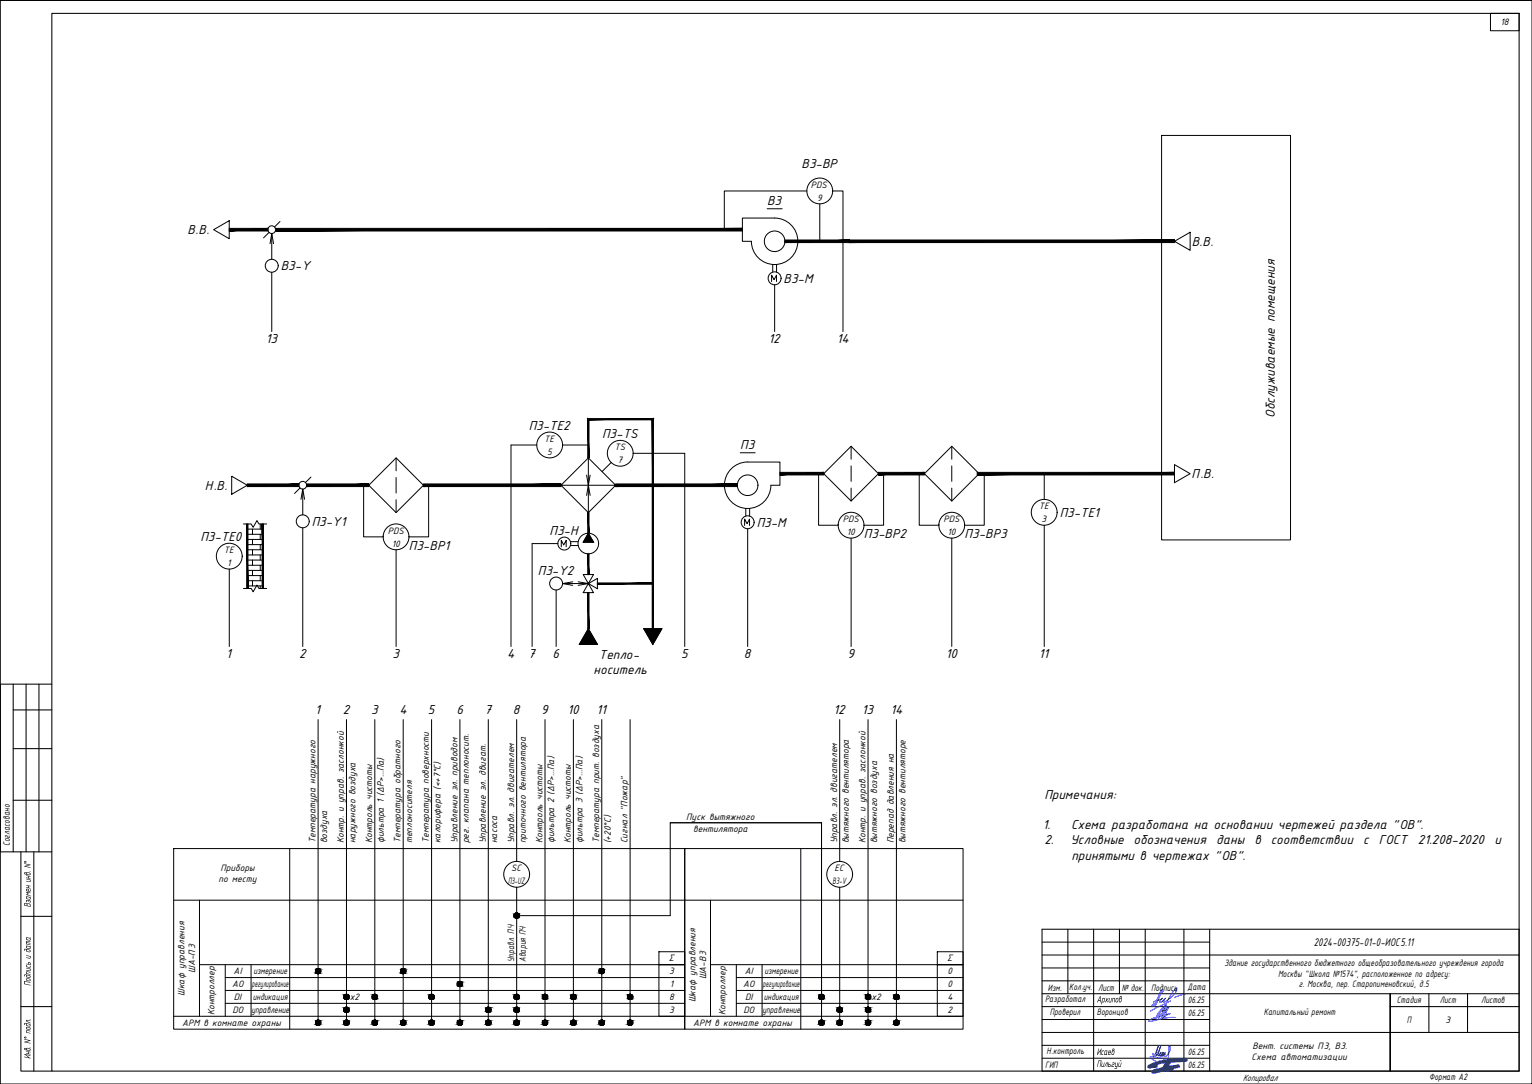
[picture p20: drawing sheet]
<svg xmlns="http://www.w3.org/2000/svg" width="594mm" height="420mm" viewBox="0 0 594 420" stroke-linecap="round" stroke-linejoin="round" font-family="sans-serif">
<defs><g id="words">
<g font-size="5.4">
<text x="310.8" y="65.1">В3-ВР</text>
<text x="297.5" y="79.5">В3</text>
<text x="72.8" y="90.8">В.В.</text>
<text x="462.1" y="95.3">В.В.</text>
<text x="108.9" y="104.8">В3-Y</text>
<text x="303.9" y="109.6">В3-М</text>
<text x="103" y="133">13</text>
<text x="298" y="133">12</text>
<text x="324.5" y="133">14</text>
<text x="494.4" y="161.9" transform="rotate(-90 494.4 161.9)">Обслуживаемые помещения</text>
<text x="205" y="166.5">П3-TE2</text>
<text x="233.5" y="169.7">П3-TS</text>
<text x="287.1" y="174.1">П3</text>
<text x="462.1" y="185.3">П.В.</text>
<text x="79.5" y="189.8">Н.В.</text>
<text x="120.9" y="203.8">П3-Y1</text>
<text x="410.9" y="200.3">П3-TE1</text>
<text x="77.7" y="209.6">П3-TE0</text>
<text x="213.1" y="207.2">П3-Н</text>
<text x="293.4" y="204.2">П3-М</text>
<text x="335" y="208.6">П3-ВР2</text>
<text x="374.1" y="208.6">П3-ВР3</text>
<text x="158.6" y="213.1">П3-ВР1</text>
<text x="208.6" y="222.7">П3-Y2</text>
<text x="87.7" y="255.1">1</text>
<text x="116" y="255.1">2</text>
<text x="152.2" y="255.1">3</text>
<text x="196.7" y="255.1">4</text>
<text x="204.8" y="255.1">7</text>
<text x="214.3" y="255.1">6</text>
<text x="232.2" y="255.2">Тепло-</text>
<text x="264.1" y="255.1">5</text>
<text x="288.5" y="255.1">8</text>
<text x="328.6" y="255.1">9</text>
<text x="366.8" y="255.1">10</text>
<text x="402.9" y="255.1">11</text>
<text x="230.2" y="261.1">носитель</text>
<text x="122.2" y="276.9">1</text>
<text x="132.9" y="276.9">2</text>
<text x="143.9" y="276.9">3</text>
<text x="154.9" y="276.9">4</text>
<text x="165.9" y="276.9">5</text>
<text x="177" y="276.9">6</text>
<text x="187.8" y="276.9">7</text>
<text x="198.9" y="276.9">8</text>
<text x="209.9" y="276.9">9</text>
<text x="220.1" y="276.9">10</text>
<text x="231.3" y="276.9">11</text>
<text x="323.3" y="276.9">12</text>
<text x="334.3" y="276.9">13</text>
<text x="345.3" y="276.9">14</text>
<text x="405" y="309.8">Примечания:</text>
<text x="404.3" y="321.5">1.</text>
<text x="415.3" y="321.5">Схема разработана на основании чертежей раздела &quot;ОВ&quot;.</text>
<text x="405" y="327.3">2.</text>
<text x="415.1" y="327.3">Условные обозначения даны в соответствии с ГОСТ 21.208-2020 и</text>
<text x="415.5" y="333.1">принятыми в чертежах &quot;ОВ&quot;.</text>
</g>
<text font-size="4.7" x="509.5" y="366.6">2024-00375-01-0-ИОС5.11</text>
<g font-size="3.9">
<text x="581.8" y="9.8">18</text>
<text x="314.4" y="72.8">PDS</text>
<text x="316.9" y="77.8">9</text>
<text x="211" y="171.2">TE</text>
<text x="212.1" y="176.2">5</text>
<text x="238.4" y="174.5">TS</text>
<text x="239.4" y="179.5">7</text>
<text x="402.8" y="197.3">TE</text>
<text x="326.8" y="202.3">PDS</text>
<text x="365.9" y="202.3">PDS</text>
<text x="403.9" y="202.3">3</text>
<text x="150.4" y="206.8">PDS</text>
<text x="328.4" y="207.3">10</text>
<text x="367.4" y="207.3">10</text>
<text x="86.8" y="214.3">TE</text>
<text x="152" y="211.8">10</text>
<text x="88.1" y="219.3">1</text>
<text x="266.1" y="317.9">Пуск вытяжного</text>
<text x="268.8" y="322.4">вентилятора</text>
<text x="3.9" y="328" transform="rotate(-90 3.9 328)">Согласовано</text>
<text x="122.4" y="326.9" transform="rotate(-90 122.4 326.9)">Температура наружного</text>
<text x="126.8" y="326.9" transform="rotate(-90 126.8 326.9)">воздуха</text>
<text x="133.3" y="326.9" transform="rotate(-90 133.3 326.9)">Контр. и управ. заслонкой</text>
<text x="137.9" y="326.9" transform="rotate(-90 137.9 326.9)">наружного воздуха</text>
<text x="144.3" y="326.9" transform="rotate(-90 144.3 326.9)">Контроль чистоты</text>
<text x="148.9" y="326.9" transform="rotate(-90 148.9 326.9)">фильтра 1 (ΔР&gt;...Па)</text>
<text x="155.4" y="326.9" transform="rotate(-90 155.4 326.9)">Температура обратного</text>
<text x="159.8" y="326.9" transform="rotate(-90 159.8 326.9)">теплоносителя</text>
<text x="166.3" y="326.9" transform="rotate(-90 166.3 326.9)">Температура поверхности</text>
<text x="170.9" y="326.9" transform="rotate(-90 170.9 326.9)">калорифера (&lt;+7°С)</text>
<text x="177.3" y="326.9" transform="rotate(-90 177.3 326.9)">Управление эл. приводом</text>
<text x="181.9" y="326.9" transform="rotate(-90 181.9 326.9)">рег. клапана теплоносит.</text>
<text x="188.4" y="326.9" transform="rotate(-90 188.4 326.9)">Управление эл. двигат.</text>
<text x="192.8" y="326.9" transform="rotate(-90 192.8 326.9)">насоса</text>
<text x="199.3" y="326.9" transform="rotate(-90 199.3 326.9)">Управл. эл. двигателем</text>
<text x="203.8" y="326.9" transform="rotate(-90 203.8 326.9)">приточного вентилятора</text>
<text x="210.3" y="326.9" transform="rotate(-90 210.3 326.9)">Контроль чистоты</text>
<text x="214.9" y="326.9" transform="rotate(-90 214.9 326.9)">фильтра 2 (ΔР&gt;...Па)</text>
<text x="221.4" y="326.9" transform="rotate(-90 221.4 326.9)">Контроль чистоты</text>
<text x="225.8" y="326.9" transform="rotate(-90 225.8 326.9)">фильтра 3 (ΔР&gt;...Па)</text>
<text x="232.3" y="326.9" transform="rotate(-90 232.3 326.9)">Температура прит. воздуха</text>
<text x="236.8" y="326.9" transform="rotate(-90 236.8 326.9)">(+20°C)</text>
<text x="243.3" y="326.9" transform="rotate(-90 243.3 326.9)">Сигнал &quot;Пожар&quot;</text>
<text x="324.6" y="326.9" transform="rotate(-90 324.6 326.9)">Управл. эл. двигателем</text>
<text x="329.1" y="326.9" transform="rotate(-90 329.1 326.9)">вытяжного вентилятора</text>
<text x="335.6" y="326.9" transform="rotate(-90 335.6 326.9)">Контр. и управ. заслонкой</text>
<text x="340.1" y="326.9" transform="rotate(-90 340.1 326.9)">вытяжного воздуха</text>
<text x="346.6" y="326.9" transform="rotate(-90 346.6 326.9)">Перепад давления на</text>
<text x="351.1" y="326.9" transform="rotate(-90 351.1 326.9)">вытяжного вентиляторе</text>
<text x="84.7" y="341.9">по месту</text>
<text x="85.5" y="337.7">Приборы</text>
<text x="198.2" y="337.7">SC</text>
<text x="323.6" y="337.7">EC</text>
<text x="197" y="342.6">П3-UZ</text>
<text x="322.9" y="342.6">В3-V</text>
<text x="11.9" y="351.7" transform="rotate(-90 11.9 351.7)">Взамен инв . N°</text>
<text x="75.7" y="377.2" transform="rotate(-90 75.7 377.2)">ША-П3</text>
<text x="90.6" y="377.7">AI</text>
<text x="98.2" y="377.7">измерение</text>
<text x="199.3" y="372.9" transform="rotate(-90 199.3 372.9)">Управл. ПЧ</text>
<text x="203.8" y="372.9" transform="rotate(-90 203.8 372.9)">Авария ПЧ</text>
<text x="259.3" y="372.7">Σ</text>
<text x="259.5" y="377.7">3</text>
<text x="288.8" y="377.7">AI</text>
<text x="296.4" y="377.7">измерение</text>
<text x="367.2" y="372.7">Σ</text>
<text x="367.5" y="377.7">0</text>
<text x="474.8" y="374.4">Здание государственного бюджетного общеобразовательного учреждения города</text>
<text x="11.9" y="382.2" transform="rotate(-90 11.9 382.2)">Подпись и дата</text>
<text x="90" y="382.7">AO</text>
<text x="97.7" y="382.7">регулирование</text>
<text x="259.7" y="382.7">1</text>
<text x="273.8" y="379.6" transform="rotate(-90 273.8 379.6)">ША-В3</text>
<text x="288.2" y="382.7">AO</text>
<text x="295.9" y="382.7">регулирование</text>
<text x="367.5" y="382.7">0</text>
<text x="406.4" y="383.9">Изм.</text>
<text x="414.6" y="383.5">Колуч.</text>
<text x="419.3" y="383.5">.</text>
<text x="425.8" y="383.9">Лист</text>
<text x="435" y="383.9">№ док.</text>
<text x="446.4" y="383.9">Подпись</text>
<text x="460.5" y="383.7">Дата</text>
<text x="495.6" y="378.5">Москвы &quot;Школа №1574&quot;, расположенное по адресу:</text>
<text x="503.6" y="382.7">г. Москва, пер. Старопименовский, д.5</text>
<text x="71.5" y="386" transform="rotate(-90 71.5 386)">Шкаф управления</text>
<text x="90.7" y="387.6">DI</text>
<text x="98.1" y="387.6">индикация</text>
<text x="135.6" y="387.6">x2</text>
<text x="259.5" y="387.6">8</text>
<text x="269.7" y="388.5" transform="rotate(-90 269.7 388.5)">Шкаф управления</text>
<text x="288.9" y="387.6">DI</text>
<text x="296.2" y="387.6">индикация</text>
<text x="337.9" y="387.6">x2</text>
<text x="367.4" y="387.6">4</text>
<text x="405.2" y="388.5">Разработал</text>
<text x="424.9" y="388.5">Архипов</text>
<text x="460.6" y="388.9">06.25</text>
<text x="541.7" y="388.9">Стадия</text>
<text x="558.3" y="388.9">Лист</text>
<text x="574.4" y="388.9">Листов</text>
<text x="83.2" y="393.6" transform="rotate(-90 83.2 393.6)">Контроллер</text>
<text x="90.2" y="392.6">DO</text>
<text x="97.5" y="392.6">управление</text>
<text x="259.5" y="392.6">3</text>
<text x="281.4" y="393.6" transform="rotate(-90 281.4 393.6)">Контроллер</text>
<text x="288.3" y="392.6">DO</text>
<text x="295.6" y="392.6">управление</text>
<text x="367.4" y="392.6">2</text>
<text x="407.2" y="393.5">Проверил</text>
<text x="425.3" y="393.6">Воронцов</text>
<text x="460.6" y="393.9">06.25</text>
<text x="490.1" y="393.6">Капитальный ремонт</text>
<text x="70.6" y="397.7">АРМ в комнате охраны</text>
<text x="268.8" y="397.7">АРМ в комнате охраны</text>
<text x="545.5" y="396.4">П</text>
<text x="560.5" y="396.4">3</text>
<text x="485.7" y="406.7">Вент. системы П3, В3.</text>
<text x="11.9" y="410.5" transform="rotate(-90 11.9 410.5)">Инв. N° подл .</text>
<text x="405.3" y="413.9">ГИП</text>
<text x="405.8" y="408.5">Н.контроль</text>
<text x="424.9" y="413.6">Пильгуй</text>
<text x="424.9" y="408.9">Исаев</text>
<text x="460.6" y="413.9">06.25</text>
<text x="460.6" y="408.9">06.25</text>
<text x="485.4" y="410.8">Схема автоматизации</text>
<text x="481.9" y="419">Копировал</text>
<text x="554.2" y="418.5">Формат А2</text>
</g>
</g></defs>
<!-- layer: Ramka -->
<path d="M20.1 5.2h569v410h-569zM5.1 265.2v65M5.1 275.2h15M10.1 265.2v65M15.1 265.2v65M20.1 265.2h-20v65h20M5.1 290.2h15M5.1 310.2h15M8.1 330.2v85h12M13.1 330.2v85M8.1 355.2h12M8.1 390.2h12" fill="none" stroke="#000" stroke-width=".4"/>
<!-- layer: Shtamp -->
<g fill="#000">
<path d="M10.2 364.8l1.6 .1h-1.4v.3l1.5 .4-1.5-.2v.4l1.4 .5-1.7-.3z"/>
<path d="M10.4 363.5l.1 .7h1.1l-.2-.5zM10.1 363.3l1.7 .1v1l-.4 .2-1.1-.3z"/>
</g>
<!-- layer: Ramka -->
<path d="M.1 .2h594v420h-594z" fill="none" stroke="#000" stroke-width=".39"/>
<!-- layer: 0 -->
<g fill="none" stroke="#000" stroke-width=".39">
<path d="M578 5.2h11.1v6.7h-11.1zM297.5 80.9h5.8M300.4 84.5h-12.5v9h3.5a9 9 0 0 0 9 9 9 9 0 0 0 9-9 9 9 0 0 0-9-9M218.2 226.2h9.9M222.1 225.5l-3.9 .7 3.9 .7M224.2 225.5l3.9 .7-3.9 .7M226.2 222.7h4l-2.1 3.5zM228.1 226.2l2.1 3.5h-4zM228.1 226.2l3.6-2v4z"/>
<circle cx="300.4" cy="93.5" r="4"/>
<circle cx="215.6" cy="226.2" r="2.51"/>
</g>
<g fill="#000" stroke="#000" stroke-width=".39">
<path d="M228.1 206.7l2.1 3.5h-4zM228.1 243.7l3.6 6.1h-7zM249.7 243.7h7l-3.6 6.1zM200.1 355.9h.5zM200.2 353.9h.3zM123.1 377.4h.5zM123.2 375.4h.3zM156.1 377.4h.5zM156.2 375.4h.3zM233.1 377.4h.5zM233.2 375.4h.3zM123.1 397.4h.5z"/>
<path d="M123.2 395.4h.3zM134.1 387.4h.5zM134.1 397.4h.5zM134.1 392.4h.5zM134.2 385.4h.3zM134.2 395.4h.3zM134.2 390.4h.3zM145.1 387.4h.5zM145.1 397.4h.5zM145.2 385.4h.3zM145.2 395.4h.3zM156.1 397.4h.5z"/>
<path d="M156.2 395.4h.3zM167.1 387.4h.5zM167.1 397.4h.5zM167.2 385.4h.3zM167.2 395.4h.3zM178.1 382.4h.5zM178.1 397.4h.5zM178.2 380.4h.2zM178.2 395.4h.2zM189.1 392.4h.5zM189.1 397.4h.5zM189.2 390.4h.3z"/>
<path d="M189.2 395.4h.3zM200.1 392.4h.5zM200.1 397.4h.5zM200.1 387.4h.5zM200.2 390.4h.3zM200.2 395.4h.3zM200.2 385.4h.3zM211.1 387.4h.5zM211.1 397.4h.5zM211.2 385.4h.2zM211.2 395.4h.2zM222.1 387.4h.5z"/>
<path d="M222.1 397.4h.5zM222.2 385.4h.3zM222.2 395.4h.3zM233.1 397.4h.5zM233.2 395.4h.3zM244.1 387.4h.5zM244.1 397.4h.5zM244.2 385.4h.2zM244.2 395.4h.2zM318.4 387.4h.4zM318.4 397.4h.4zM318.4 385.4h.3z"/>
<path d="M318.4 395.4h.3zM325.4 392.4h.5zM325.4 397.4h.5zM325.5 390.4h.2zM325.5 395.4h.2zM336.4 387.4h.4zM336.4 397.4h.4zM336.4 392.4h.4zM336.5 385.4h.2zM336.5 395.4h.2zM336.5 390.4h.2zM347.4 387.4h.4z"/>
<path d="M347.4 397.4h.4zM347.5 385.4h.2zM347.5 395.4h.2z"/>
<path d="M88.9 89.5h15v-1zM88.9 88.5h15l-15 1z"/>
<path d="M106.9 89.5h181v-1zM106.9 88.5h181l-181 1z"/>
<path d="M329.4 94h126v-1zM329.4 93h126l-126 1zM304.4 94h25v-1zM304.4 93h25l-25 1z"/>
<path d="M227.9 162.2v15.3h.5zM227.9 162.2l.5 .5v14.8zM227.9 162.2l.5 .5 25-.5zM228.4 162.7l25-.5-.5 .5zM253.4 162.2l-.5 .5 .5 81zM252.9 162.7l.5 81h-.5z"/>
<path d="M95.9 187.6v1l20-1zM95.9 188.6l20-1v1z"/>
<path d="M118.9 187.6v1l24.1-1zM118.9 188.6l24.1-1v1z"/>
<path d="M164.2 187.6v1l53.3-1zM164.2 188.6l53.3-1v1z"/>
<path d="M227.9 198.7l.5 8v-8zM227.9 198.7l.5 8h-.5z"/>
<path d="M238.8 187.6v1l47.1-1zM238.8 188.6l47.1-1v1z"/>
<path d="M302.4 183.1v1l17-1zM302.4 184.1l17-1v1z"/>
<path d="M340.6 183.1v1l17.9-1zM340.6 184.1l17.9-1v1z"/>
<path d="M378.9 183.1v1l76.5-1zM378.9 184.1l76.5-1v1z"/>
<path d="M95.7 203.1l.5 25v-25zM95.7 203.1l.5 25h-.5z"/>
<path d="M101.7 203.1l.5 25v-25zM101.7 203.1l.5 25h-.5z"/>
<path d="M227.9 214.7l.5 8v-8zM227.9 214.7l.5 8h-.5z"/>
<path d="M227.9 229.7l.5 14v-14zM227.9 229.7l.5 14h-.5z"/>
<path d="M231.7 226v.4l21.4-.4zM231.7 226.4l21.4-.4v.4z"/>
<path d="M200.1 355.9h.4zM200.2 355.9h.3z"/>
<path d="M200.2 353.9h.4zM200.1 353.9h.5z"/>
<path d="M200.1 353.9h.6zM200 353.9h.7z"/>
<path d="M200 353.9l.8 .1zM199.9 354h.9z"/>
<path d="M200 355.9h.7zM200 355.9h.6z"/>
<path d="M199.9 354h.9zM199.8 354h1z"/>
<path d="M199.9 355.8h.9zM199.9 355.8l.8 .1z"/>
<path d="M199.8 354l1.1 .1zM199.8 354.1h1.1z"/>
<path d="M199.8 355.8h1zM199.8 355.8h1z"/>
<path d="M199.8 354.1h1.2zM199.7 354.1h1.3z"/>
<path d="M199.8 355.7h1.1zM199.8 355.7l1 .1z"/>
<path d="M199.7 354.1l1.4 .1zM199.7 354.1l1.4 .1z"/>
<path d="M199.7 355.7h1.3zM199.7 355.7h1.2z"/>
<path d="M199.6 354.2l1.5 .1zM199.6 354.2l1.5 .1z"/>
<path d="M199.6 355.6h1.5zM199.6 355.6l1.4 .1z"/>
<path d="M199.6 354.3l1.6 .1zM199.6 354.3l1.6 .1z"/>
<path d="M199.6 355.5h1.5zM199.6 355.5l1.5 .1z"/>
<path d="M199.5 354.4h1.7zM199.5 354.4h1.7z"/>
<path d="M199.5 355.5h1.7zM199.5 355.5h1.6z"/>
<path d="M199.5 354.4l1.8 .1zM199.5 354.4l1.8 .1z"/>
<path d="M199.5 355.4h1.7zM199.5 355.4l1.7 .1z"/>
<path d="M199.4 354.5l1.9 .1zM199.4 354.5l1.9 .1z"/>
<path d="M199.4 355.3h1.9zM199.4 355.3l1.8 .1z"/>
<path d="M199.4 354.6l1.9 .1zM199.4 354.6l1.9 .1z"/>
<path d="M199.4 355.2h1.9zM199.4 355.2l1.9 .1z"/>
<path d="M199.4 354.7l1.9 .1zM199.4 354.7l1.9 .1z"/>
<path d="M199.3 354.8l2.1 .1zM199.3 354.8l2.1 .1z"/>
<path d="M199.3 355l2 .1zM199.3 355l2 .1z"/>
<path d="M199.4 355.1h1.9zM199.4 355.1l1.9 .1z"/>
<path d="M199.3 354.9h2.1zM199.3 354.9l2 .1z"/>
<path d="M123.1 377.4h.4zM123.2 377.4h.3z"/>
<path d="M123.2 375.4h.4zM123.1 375.4h.5z"/>
<path d="M123.1 375.4l.6 .1zM123 375.5h.7z"/>
<path d="M123 375.5h.8zM123 375.5h.8z"/>
<path d="M123 377.3h.7zM123 377.3l.6 .1z"/>
<path d="M123 375.5h.8zM122.8 375.5h1z"/>
<path d="M123 377.3h.8zM123 377.3h.7z"/>
<path d="M122.8 375.5l1.1 .1zM122.8 375.6h1.1z"/>
<path d="M122.8 377.3h1zM122.8 377.3h1z"/>
<path d="M122.8 375.6h1.2zM122.7 375.6h1.3z"/>
<path d="M122.8 377.2h1.1zM122.8 377.2l1 .1z"/>
<path d="M122.7 375.6l1.4 .1zM122.6 375.7h1.5z"/>
<path d="M122.7 377.1h1.3zM122.7 377.1l1.2 .1z"/>
<path d="M122.6 375.7l1.5 .1zM122.6 375.7l1.5 .1z"/>
<path d="M122.6 377.1h1.5zM122.6 377.1h1.4z"/>
<path d="M122.6 375.8l1.6 .1zM122.6 375.8l1.6 .1z"/>
<path d="M122.6 377h1.5zM122.6 377l1.5 .1z"/>
<path d="M122.5 375.9h1.7zM122.5 375.9h1.7z"/>
<path d="M122.5 376.9h1.7zM122.5 376.9l1.6 .1z"/>
<path d="M122.5 375.9l1.8 .1zM122.5 375.9l1.8 .1z"/>
<path d="M122.5 376.9h1.7zM122.5 376.9h1.7z"/>
<path d="M122.4 376l1.9 .1zM122.4 376l1.9 .1z"/>
<path d="M122.4 376.8h1.9zM122.4 376.8l1.8 .1z"/>
<path d="M122.4 376.1l1.9 .1zM122.4 376.1l1.9 .1z"/>
<path d="M122.4 376.7h1.9zM122.4 376.7l1.9 .1z"/>
<path d="M122.4 376.2l1.9 .1zM122.4 376.2l1.9 .1z"/>
<path d="M122.4 376.6h1.9zM122.4 376.6l1.9 .1z"/>
<path d="M122.4 376.3l1.9 .1zM122.4 376.3l1.9 .1z"/>
<path d="M122.4 376.4l1.9 .1zM122.4 376.4l1.9 .1z"/>
<path d="M122.4 376.5h1.9zM122.4 376.5l1.9 .1z"/>
<path d="M156.1 377.4h.4zM156.2 377.4h.3z"/>
<path d="M156.2 375.4h.4zM156.1 375.4h.5z"/>
<path d="M156.1 375.4l.6 .1zM156 375.5h.7z"/>
<path d="M156 375.5h.8zM155.9 375.5h.9z"/>
<path d="M156 377.3h.7zM156 377.3l.6 .1z"/>
<path d="M155.9 375.5h.9zM155.8 375.5h1z"/>
<path d="M155.9 377.3h.9zM155.9 377.3h.8z"/>
<path d="M155.8 375.5l1.1 .1zM155.8 375.6h1.1z"/>
<path d="M155.8 377.3h1zM155.8 377.3h1z"/>
<path d="M155.8 375.6h1.2zM155.7 375.6h1.3z"/>
<path d="M155.8 377.2h1.1zM155.8 377.2l1 .1z"/>
<path d="M155.7 375.6l1.4 .1zM155.7 375.6l1.4 .1z"/>
<path d="M155.7 377.1h1.3zM155.7 377.1l1.2 .1z"/>
<path d="M155.6 375.7l1.5 .1zM155.6 375.7l1.5 .1z"/>
<path d="M155.6 377.1h1.5zM155.6 377.1h1.4z"/>
<path d="M155.6 375.8l1.6 .1zM155.6 375.8l1.6 .1z"/>
<path d="M155.6 377h1.5zM155.6 377l1.5 .1z"/>
<path d="M155.5 375.9h1.7zM155.5 375.9h1.7z"/>
<path d="M155.5 376.9h1.7zM155.5 376.9l1.6 .1z"/>
<path d="M155.5 375.9l1.8 .1zM155.5 375.9l1.8 .1z"/>
<path d="M155.5 376.9h1.7zM155.5 376.9h1.7z"/>
<path d="M155.4 376l1.9 .1zM155.4 376l1.9 .1z"/>
<path d="M155.4 376.8h1.9zM155.4 376.8l1.8 .1z"/>
<path d="M155.4 376.1l1.9 .1zM155.4 376.1l1.9 .1z"/>
<path d="M155.4 376.7h1.9zM155.4 376.7l1.9 .1z"/>
<path d="M155.4 376.2l1.9 .1zM155.4 376.2l1.9 .1z"/>
<path d="M155.4 376.6h1.9zM155.4 376.6l1.9 .1z"/>
<path d="M155.4 376.3l1.9 .1zM155.4 376.3l1.9 .1z"/>
<path d="M155.4 376.4l1.9 .1zM155.4 376.4l1.9 .1z"/>
<path d="M155.4 376.5h1.9zM155.4 376.5l1.9 .1z"/>
<path d="M233.1 377.4h.4zM233.2 377.4h.3z"/>
<path d="M233.2 375.4h.4zM233.1 375.4h.5z"/>
<path d="M233.1 375.4l.6 .1zM233 375.5h.7z"/>
<path d="M233 375.5h.8zM232.9 375.5h.9z"/>
<path d="M233 377.3h.7zM233 377.3l.6 .1z"/>
<path d="M232.9 375.5h.9zM232.8 375.5h1z"/>
<path d="M232.9 377.3h.9zM232.9 377.3h.8z"/>
<path d="M232.8 375.5l1.1 .1zM232.8 375.6h1.1z"/>
<path d="M232.8 377.3h1zM232.8 377.3h1z"/>
<path d="M232.8 375.6h1.2zM232.8 375.6h1.2z"/>
<path d="M232.8 377.2h1.1zM232.8 377.2l1 .1z"/>
<path d="M232.7 375.6l1.4 .1zM232.7 375.6l1.4 .1z"/>
<path d="M232.7 377.1h1.3zM232.7 377.1l1.2 .1z"/>
<path d="M232.6 375.7l1.5 .1zM232.6 375.7l1.5 .1z"/>
<path d="M232.6 377.1h1.5zM232.6 377.1h1.4z"/>
<path d="M232.6 375.8l1.6 .1zM232.6 375.8l1.6 .1z"/>
<path d="M232.6 377h1.5zM232.6 377l1.5 .1z"/>
<path d="M232.5 375.9h1.7zM232.5 375.9h1.7z"/>
<path d="M232.5 376.9h1.7zM232.5 376.9l1.6 .1z"/>
<path d="M232.5 375.9l1.8 .1zM232.5 375.9l1.8 .1z"/>
<path d="M232.5 376.9h1.7zM232.5 376.9h1.7z"/>
<path d="M232.4 376l1.9 .1zM232.4 376l1.9 .1z"/>
<path d="M232.4 376.8h1.9zM232.4 376.8l1.8 .1z"/>
<path d="M232.4 376.1l1.9 .1zM232.4 376.1l1.9 .1z"/>
<path d="M232.4 376.7h1.9zM232.4 376.7l1.9 .1z"/>
<path d="M232.4 376.2l1.9 .1zM232.4 376.2l1.9 .1z"/>
<path d="M232.3 376.3l2.1 .1zM232.3 376.3l2.1 .1z"/>
<path d="M232.3 376.5l2 .1zM232.3 376.5l2 .1z"/>
<path d="M232.4 376.6h1.9zM232.4 376.6l1.9 .1z"/>
<path d="M232.3 376.4h2.1zM232.3 376.4l2 .1z"/>
<path d="M123.1 397.4h.4zM123.2 397.4h.3z"/>
<path d="M123.2 395.4h.4zM123.1 395.4h.5z"/>
<path d="M123.1 395.4l.6 .1zM123 395.5h.7z"/>
<path d="M123 395.5h.8zM123 395.5h.8z"/>
<path d="M123 397.3h.7zM123 397.3l.6 .1z"/>
<path d="M123 395.5h.8zM122.8 395.5h1z"/>
<path d="M123 397.3h.8zM123 397.3h.7z"/>
<path d="M122.8 395.5l1.1 .1zM122.8 395.6h1.1z"/>
<path d="M122.8 397.3h1zM122.8 397.3h1z"/>
<path d="M122.8 395.6h1.2zM122.7 395.6h1.3z"/>
<path d="M122.8 397.2h1.1zM122.8 397.2l1 .1z"/>
<path d="M122.7 395.6l1.4 .1zM122.7 395.6l1.4 .1z"/>
<path d="M122.7 397.2h1.3zM122.7 397.2h1.2z"/>
<path d="M122.6 395.7l1.5 .1zM122.6 395.7l1.5 .1z"/>
<path d="M122.6 397.1h1.5zM122.6 397.1l1.4 .1z"/>
<path d="M122.6 395.8l1.6 .1zM122.6 395.8l1.6 .1z"/>
<path d="M122.6 397h1.5zM122.6 397l1.5 .1z"/>
<path d="M122.5 395.9h1.7zM122.5 395.9h1.7z"/>
<path d="M122.5 396.9h1.7zM122.5 396.9l1.6 .1z"/>
<path d="M122.5 395.9l1.8 .1zM122.5 395.9l1.8 .1z"/>
<path d="M122.5 396.9h1.7zM122.5 396.9h1.7z"/>
<path d="M122.4 396l1.9 .1zM122.4 396l1.9 .1z"/>
<path d="M122.4 396.8h1.9zM122.4 396.8l1.8 .1z"/>
<path d="M122.4 396.1l1.9 .1zM122.4 396.1l1.9 .1z"/>
<path d="M122.4 396.7h1.9zM122.4 396.7l1.9 .1z"/>
<path d="M122.4 396.2l1.9 .1zM122.4 396.2l1.9 .1z"/>
<path d="M122.4 396.6h1.9zM122.4 396.6l1.9 .1z"/>
<path d="M122.4 396.3l1.9 .1zM122.4 396.3l1.9 .1z"/>
<path d="M122.4 396.4l1.9 .1zM122.4 396.4l1.9 .1z"/>
<path d="M122.4 396.5h1.9zM122.4 396.5l1.9 .1z"/>
<path d="M134.1 387.4h.4zM134.2 387.4h.3z"/>
<path d="M134.1 397.4h.4zM134.2 397.4h.3z"/>
<path d="M134.1 392.4h.4zM134.2 392.4h.3z"/>
<path d="M134.2 385.4h.4zM134.1 385.4h.5z"/>
<path d="M134.2 395.4h.4zM134.1 395.4h.5z"/>
<path d="M134.2 390.4h.4zM134.1 390.4h.5z"/>
<path d="M134.1 385.4l.6 .1zM134 385.5h.7z"/>
<path d="M134.1 395.4l.6 .1zM134 395.5h.7z"/>
<path d="M134.1 390.4l.6 .1zM134 390.5h.7z"/>
<path d="M134 385.5h.8zM133.9 385.5h.9z"/>
<path d="M134 387.4h.7zM134 387.4h.6z"/>
<path d="M134 395.5h.8zM133.9 395.5h.9z"/>
<path d="M134 397.3h.7zM134 397.3l.6 .1z"/>
<path d="M134 390.5h.8zM133.9 390.5h.9z"/>
<path d="M134 392.3h.7zM134 392.3l.6 .1z"/>
<path d="M133.9 385.5h.9zM133.9 385.5h.9z"/>
<path d="M133.9 387.3h.9zM133.9 387.3l.8 .1z"/>
<path d="M133.9 395.5h.9zM133.9 395.5h.9z"/>
<path d="M133.9 397.3h.9zM133.9 397.3h.8z"/>
<path d="M133.9 390.5h.9zM133.9 390.5h.9z"/>
<path d="M133.9 392.3h.9zM133.9 392.3h.8z"/>
<path d="M133.9 385.5l1 .1zM133.8 385.6h1.1z"/>
<path d="M133.9 387.3h.9zM133.9 387.3h.9z"/>
<path d="M133.9 395.5l1 .1zM133.8 395.6h1.1z"/>
<path d="M133.9 397.3h.9zM133.9 397.3h.9z"/>
<path d="M133.9 390.5l1 .1zM133.8 390.6h1.1z"/>
<path d="M133.9 392.3h.9zM133.9 392.3h.9z"/>
<path d="M133.8 385.6h1.2zM133.7 385.6h1.3z"/>
<path d="M133.8 387.2h1.1zM133.8 387.2l1 .1z"/>
<path d="M133.8 395.6h1.2zM133.8 395.6h1.2z"/>
<path d="M133.8 397.2h1.1zM133.8 397.2l1 .1z"/>
<path d="M133.8 390.6l1.2 .1zM133.8 390.6l1.2 .1z"/>
<path d="M133.8 392.2h1.1zM133.8 392.2l1 .1z"/>
<path d="M133.7 385.6l1.4 .1zM133.7 385.6l1.4 .1z"/>
<path d="M133.7 387.2h1.3zM133.7 387.2h1.2z"/>
<path d="M133.7 395.6l1.4 .1zM133.7 395.6l1.4 .1z"/>
<path d="M133.7 397.2h1.3zM133.7 397.2h1.2z"/>
<path d="M133.7 390.7h1.4zM133.7 390.7h1.4z"/>
<path d="M133.7 392.2h1.3zM133.7 392.2h1.2z"/>
<path d="M133.6 385.7l1.5 .1zM133.6 385.8h1.5z"/>
<path d="M133.6 387.1h1.5zM133.6 387.1l1.4 .1z"/>
<path d="M133.6 395.7l1.5 .1zM133.6 395.8h1.5z"/>
<path d="M133.6 397.1h1.5zM133.6 397.1l1.4 .1z"/>
<path d="M133.6 390.7l1.5 .1zM133.6 390.8h1.5z"/>
<path d="M133.6 392.1h1.5zM133.6 392.1l1.4 .1z"/>
<path d="M133.6 385.8l1.6 .1zM133.6 385.8l1.6 .1z"/>
<path d="M133.6 387h1.5zM133.6 387l1.5 .1z"/>
<path d="M133.6 395.8l1.6 .1zM133.6 395.8l1.6 .1z"/>
<path d="M133.6 397h1.5zM133.6 397l1.5 .1z"/>
<path d="M133.6 390.8l1.6 .1zM133.6 390.8l1.6 .1z"/>
<path d="M133.6 392h1.5zM133.6 392l1.5 .1z"/>
<path d="M133.5 385.9l1.7 .1zM133.5 385.9l1.7 .1z"/>
<path d="M133.5 386.9h1.7zM133.5 386.9l1.6 .1z"/>
<path d="M133.5 395.9h1.7zM133.5 395.9h1.7z"/>
<path d="M133.5 396.9h1.7zM133.5 396.9l1.6 .1z"/>
<path d="M133.5 390.9h1.7zM133.5 390.9h1.7z"/>
<path d="M133.5 391.9h1.7zM133.5 391.9l1.6 .1z"/>
<path d="M133.5 386h1.8zM133.5 386h1.8z"/>
<path d="M133.5 386.9h1.7zM133.5 386.9h1.7z"/>
<path d="M133.5 395.9l1.8 .1zM133.5 395.9l1.8 .1z"/>
<path d="M133.5 396.9h1.7zM133.5 396.9h1.7z"/>
<path d="M133.5 390.9l1.8 .1zM133.5 390.9l1.8 .1z"/>
<path d="M133.5 391.9h1.7zM133.5 391.9h1.7z"/>
<path d="M133.4 386l1.9 .1zM133.4 386l1.9 .1z"/>
<path d="M133.4 386.8h1.9zM133.4 386.8l1.8 .1z"/>
<path d="M133.4 396l1.9 .1zM133.4 396l1.9 .1z"/>
<path d="M133.4 396.8h1.9zM133.4 396.8l1.8 .1z"/>
<path d="M133.4 391l1.9 .1zM133.4 391l1.9 .1z"/>
<path d="M133.4 391.8h1.9zM133.4 391.8l1.8 .1z"/>
<path d="M133.4 386.1l1.9 .1zM133.4 386.1l1.9 .1z"/>
<path d="M133.4 386.7h1.9zM133.4 386.7l1.9 .1z"/>
<path d="M133.4 396.1l1.9 .1zM133.4 396.1l1.9 .1z"/>
<path d="M133.4 396.7h1.9zM133.4 396.7l1.9 .1z"/>
<path d="M133.4 391.1l1.9 .1zM133.4 391.1l1.9 .1z"/>
<path d="M133.4 391.7h1.9zM133.4 391.7l1.9 .1z"/>
<path d="M133.4 386.2l1.9 .1zM133.4 386.2l1.9 .1z"/>
<path d="M133.3 386.3l2.1 .1zM133.3 386.3l2.1 .1z"/>
<path d="M133.3 386.5l2 .1zM133.3 386.5l2 .1z"/>
<path d="M133.4 386.6h1.9zM133.4 386.6l1.9 .1z"/>
<path d="M133.4 396.2l1.9 .1zM133.4 396.2l1.9 .1z"/>
<path d="M133.3 396.3l2.1 .1zM133.3 396.3l2.1 .1z"/>
<path d="M133.3 396.5l2 .1zM133.3 396.5l2 .1z"/>
<path d="M133.4 396.6h1.9zM133.4 396.6l1.9 .1z"/>
<path d="M133.4 391.2l1.9 .1zM133.4 391.2l1.9 .1z"/>
<path d="M133.3 391.3l2.1 .1zM133.3 391.3l2.1 .1z"/>
<path d="M133.3 391.5l2 .1zM133.3 391.5l2 .1z"/>
<path d="M133.4 391.6h1.9zM133.4 391.6l1.9 .1z"/>
<path d="M133.3 386.4h2.1zM133.3 386.4l2 .1z"/>
<path d="M133.3 396.4h2.1zM133.3 396.4l2 .1z"/>
<path d="M133.3 391.4h2.1zM133.3 391.4l2 .1z"/>
<path d="M145.1 387.4h.4zM145.2 387.4h.3z"/>
<path d="M145.1 397.4h.4zM145.2 397.4h.3z"/>
<path d="M145.2 385.4h.4zM145.1 385.4h.5z"/>
<path d="M145.2 395.4h.4zM145.1 395.4h.5z"/>
<path d="M145.1 385.4l.6 .1zM145 385.5h.7z"/>
<path d="M145.1 395.4l.6 .1zM145 395.5h.7z"/>
<path d="M145 385.5h.8zM144.9 385.5h.9z"/>
<path d="M145 387.4h.7zM145 387.4h.6z"/>
<path d="M145 395.5h.8zM144.9 395.5h.9z"/>
<path d="M145 397.3h.7zM145 397.3l.6 .1z"/>
<path d="M144.9 385.5h.9zM144.9 385.5h.9z"/>
<path d="M144.9 387.3h.9zM144.9 387.3l.8 .1z"/>
<path d="M144.9 395.5h.9zM144.9 395.5h.9z"/>
<path d="M144.9 397.3h.9zM144.9 397.3h.8z"/>
<path d="M144.9 385.5l1 .1zM144.8 385.6h1.1z"/>
<path d="M144.9 387.3h.9zM144.9 387.3h.9z"/>
<path d="M144.9 395.5l1 .1zM144.8 395.6h1.1z"/>
<path d="M144.9 397.3h.9zM144.9 397.3h.9z"/>
<path d="M144.8 385.6h1.2zM144.7 385.6h1.3z"/>
<path d="M144.8 387.2h1.1zM144.8 387.2l1 .1z"/>
<path d="M144.8 395.6h1.2zM144.7 395.6h1.3z"/>
<path d="M144.8 397.2h1.1zM144.8 397.2l1 .1z"/>
<path d="M144.7 385.6l1.4 .1zM144.7 385.6l1.4 .1z"/>
<path d="M144.7 387.2h1.3zM144.7 387.2h1.2z"/>
<path d="M144.7 395.6l1.4 .1zM144.7 395.6l1.4 .1z"/>
<path d="M144.7 397.2h1.3zM144.7 397.2h1.2z"/>
<path d="M144.6 385.7l1.5 .1zM144.6 385.7l1.5 .1z"/>
<path d="M144.6 387.1h1.5zM144.6 387.1l1.4 .1z"/>
<path d="M144.6 395.7l1.5 .1zM144.6 395.7l1.5 .1z"/>
<path d="M144.6 397.1h1.5zM144.6 397.1l1.4 .1z"/>
<path d="M144.6 385.8l1.6 .1zM144.6 385.8l1.6 .1z"/>
<path d="M144.6 387h1.5zM144.6 387l1.5 .1z"/>
<path d="M144.6 395.8l1.6 .1zM144.6 395.8l1.6 .1z"/>
<path d="M144.6 397h1.5zM144.6 397l1.5 .1z"/>
<path d="M144.5 385.9l1.7 .1zM144.5 385.9l1.7 .1z"/>
<path d="M144.5 386.9h1.7zM144.5 386.9l1.6 .1z"/>
<path d="M144.5 395.9h1.7zM144.5 395.9h1.7z"/>
<path d="M144.5 396.9h1.7zM144.5 396.9l1.6 .1z"/>
<path d="M144.5 386h1.8zM144.5 386h1.8z"/>
<path d="M144.5 386.9h1.7zM144.5 386.9h1.7z"/>
<path d="M144.5 395.9l1.8 .1zM144.5 395.9l1.8 .1z"/>
<path d="M144.5 396.9h1.7zM144.5 396.9h1.7z"/>
<path d="M144.4 386l1.9 .1zM144.4 386l1.9 .1z"/>
<path d="M144.4 386.8h1.9zM144.4 386.8l1.8 .1z"/>
<path d="M144.4 396l1.9 .1zM144.4 396l1.9 .1z"/>
<path d="M144.4 396.8h1.9zM144.4 396.8l1.8 .1z"/>
<path d="M144.4 386.1l1.9 .1zM144.4 386.1l1.9 .1z"/>
<path d="M144.4 386.7h1.9zM144.4 386.7l1.9 .1z"/>
<path d="M144.4 396.1l1.9 .1zM144.4 396.1l1.9 .1z"/>
<path d="M144.4 396.7h1.9zM144.4 396.7l1.9 .1z"/>
<path d="M144.4 386.2l1.9 .1zM144.4 386.2l1.9 .1z"/>
<path d="M144.3 386.3l2 .1zM144.3 386.3l2 .1z"/>
<path d="M144.3 386.4l2 .1zM144.3 386.4l2 .1z"/>
<path d="M144.3 386.5l2 .1zM144.3 386.5l2 .1z"/>
<path d="M144.4 386.6h1.9zM144.4 386.6l1.9 .1z"/>
<path d="M144.4 396.2l1.9 .1zM144.4 396.2l1.9 .1z"/>
<path d="M144.3 396.3l2 .1zM144.3 396.3l2 .1z"/>
<path d="M144.3 396.4l2 .1zM144.3 396.4l2 .1z"/>
<path d="M144.3 396.5l2 .1zM144.3 396.5l2 .1z"/>
<path d="M144.4 396.6h1.9zM144.4 396.6l1.9 .1z"/>
<path d="M156.1 397.4h.4zM156.2 397.4h.3z"/>
<path d="M156.2 395.4h.4zM156.1 395.4h.5z"/>
<path d="M156.1 395.4l.6 .1zM156 395.5h.7z"/>
<path d="M156 395.5h.8zM155.9 395.5h.9z"/>
<path d="M156 397.3h.7zM156 397.3l.6 .1z"/>
<path d="M155.9 395.5h.9zM155.8 395.5h1z"/>
<path d="M155.9 397.3h.9zM155.9 397.3h.8z"/>
<path d="M155.8 395.5l1.1 .1zM155.8 395.6h1.1z"/>
<path d="M155.8 397.3h1zM155.8 397.3h1z"/>
<path d="M155.8 395.6h1.2zM155.7 395.6h1.3z"/>
<path d="M155.8 397.2h1.1zM155.8 397.2l1 .1z"/>
<path d="M155.7 395.6l1.4 .1zM155.7 395.6l1.4 .1z"/>
<path d="M155.7 397.2h1.3zM155.7 397.2h1.2z"/>
<path d="M155.6 395.7l1.5 .1zM155.6 395.7l1.5 .1z"/>
<path d="M155.6 397.1h1.5zM155.6 397.1l1.4 .1z"/>
<path d="M155.6 395.8l1.6 .1zM155.6 395.8l1.6 .1z"/>
<path d="M155.6 397h1.5zM155.6 397l1.5 .1z"/>
<path d="M155.5 395.9h1.7zM155.5 395.9h1.7z"/>
<path d="M155.5 396.9h1.7zM155.5 396.9l1.6 .1z"/>
<path d="M155.5 395.9l1.8 .1zM155.5 395.9l1.8 .1z"/>
<path d="M155.5 396.9h1.7zM155.5 396.9h1.7z"/>
<path d="M155.4 396l1.9 .1zM155.4 396l1.9 .1z"/>
<path d="M155.4 396.8h1.9zM155.4 396.8l1.8 .1z"/>
<path d="M155.4 396.1l1.9 .1zM155.4 396.1l1.9 .1z"/>
<path d="M155.4 396.7h1.9zM155.4 396.7l1.9 .1z"/>
<path d="M155.4 396.2l1.9 .1zM155.4 396.2l1.9 .1z"/>
<path d="M155.4 396.6h1.9zM155.4 396.6l1.9 .1z"/>
<path d="M155.4 396.3l1.9 .1zM155.4 396.3l1.9 .1z"/>
<path d="M155.4 396.4l1.9 .1zM155.4 396.4l1.9 .1z"/>
<path d="M155.4 396.5h1.9zM155.4 396.5l1.9 .1z"/>
<path d="M167.1 387.4h.4zM167.2 387.4h.3z"/>
<path d="M167.1 397.4h.4zM167.2 397.4h.3z"/>
<path d="M167.2 385.4h.4zM167.1 385.4h.5z"/>
<path d="M167.2 395.4h.4zM167.1 395.4h.5z"/>
<path d="M167.1 385.4l.6 .1zM167 385.5h.7z"/>
<path d="M167.1 395.4l.6 .1zM167 395.5h.7z"/>
<path d="M167 385.5h.8zM166.9 385.5h.9z"/>
<path d="M167 387.4h.7zM167 387.4h.6z"/>
<path d="M167 395.5h.8zM166.9 395.5h.9z"/>
<path d="M167 397.3h.7zM167 397.3l.6 .1z"/>
<path d="M166.9 385.5h.9zM166.8 385.5h1z"/>
<path d="M166.9 387.3h.9zM166.9 387.3l.8 .1z"/>
<path d="M166.9 395.5h.9zM166.8 395.5h1z"/>
<path d="M166.9 397.3h.9zM166.9 397.3h.8z"/>
<path d="M166.8 385.5l1.1 .1zM166.8 385.6h1.1z"/>
<path d="M166.8 387.3h1zM166.8 387.3h1z"/>
<path d="M166.8 395.5l1.1 .1zM166.8 395.6h1.1z"/>
<path d="M166.8 397.3h1zM166.8 397.3h1z"/>
<path d="M166.8 385.6h1.2zM166.7 385.6h1.3z"/>
<path d="M166.8 387.2h1.1zM166.8 387.2l1 .1z"/>
<path d="M166.8 395.6h1.2zM166.8 395.6h1.2z"/>
<path d="M166.8 397.2h1.1zM166.8 397.2l1 .1z"/>
<path d="M166.7 385.6l1.4 .1zM166.7 385.6l1.4 .1z"/>
<path d="M166.7 387.2h1.3zM166.7 387.2h1.2z"/>
<path d="M166.7 395.6l1.4 .1zM166.7 395.6l1.4 .1z"/>
<path d="M166.7 397.2h1.3zM166.7 397.2h1.2z"/>
<path d="M166.6 385.7l1.5 .1zM166.6 385.8h1.5z"/>
<path d="M166.6 387.1h1.5zM166.6 387.1l1.4 .1z"/>
<path d="M166.6 395.7l1.5 .1zM166.6 395.8h1.5z"/>
<path d="M166.6 397.1h1.5zM166.6 397.1l1.4 .1z"/>
<path d="M166.6 385.8l1.6 .1zM166.6 385.8l1.6 .1z"/>
<path d="M166.6 387h1.5zM166.6 387l1.5 .1z"/>
<path d="M166.6 395.8l1.6 .1zM166.6 395.8l1.6 .1z"/>
<path d="M166.6 397h1.5zM166.6 397l1.5 .1z"/>
<path d="M166.5 385.9l1.7 .1zM166.5 385.9l1.7 .1z"/>
<path d="M166.5 386.9h1.7zM166.5 386.9l1.6 .1z"/>
<path d="M166.5 395.9h1.7zM166.5 395.9h1.7z"/>
<path d="M166.5 396.9h1.7zM166.5 396.9l1.6 .1z"/>
<path d="M166.5 386h1.8zM166.5 386h1.8z"/>
<path d="M166.5 386.9h1.7zM166.5 386.9h1.7z"/>
<path d="M166.5 395.9l1.8 .1zM166.5 395.9l1.8 .1z"/>
<path d="M166.5 396.9h1.7zM166.5 396.9h1.7z"/>
<path d="M166.4 386l1.9 .1zM166.4 386l1.9 .1z"/>
<path d="M166.4 386.8h1.9zM166.4 386.8l1.8 .1z"/>
<path d="M166.4 396l1.9 .1zM166.4 396l1.9 .1z"/>
<path d="M166.4 396.8h1.9zM166.4 396.8l1.8 .1z"/>
<path d="M166.4 386.1l1.9 .1zM166.4 386.1l1.9 .1z"/>
<path d="M166.4 386.7h1.9zM166.4 386.7l1.9 .1z"/>
<path d="M166.4 396.1l1.9 .1zM166.4 396.1l1.9 .1z"/>
<path d="M166.4 396.7h1.9zM166.4 396.7l1.9 .1z"/>
<path d="M166.4 386.2l1.9 .1zM166.4 386.2l1.9 .1z"/>
<path d="M166.3 386.3l2.1 .1zM166.3 386.3l2.1 .1z"/>
<path d="M166.3 386.5l2 .1zM166.3 386.5l2 .1z"/>
<path d="M166.4 386.6h1.9zM166.4 386.6l1.9 .1z"/>
<path d="M166.4 396.2l1.9 .1zM166.4 396.2l1.9 .1z"/>
<path d="M166.3 396.3l2.1 .1zM166.3 396.3l2.1 .1z"/>
<path d="M166.3 396.5l2 .1zM166.3 396.5l2 .1z"/>
<path d="M166.4 396.6h1.9zM166.4 396.6l1.9 .1z"/>
<path d="M166.3 386.4h2.1zM166.3 386.4l2 .1z"/>
<path d="M166.3 396.4h2.1zM166.3 396.4l2 .1z"/>
<path d="M178.1 382.4h.3zM178.2 382.4h.2z"/>
<path d="M178.1 397.4h.3zM178.2 397.4h.2z"/>
<path d="M178.2 380.4h.4zM178.1 380.4h.5z"/>
<path d="M178.2 395.4h.4zM178.1 395.4h.5z"/>
<path d="M178.1 380.4h.6zM178 380.4h.7z"/>
<path d="M178.1 395.4l.6 .1zM178 395.5h.7z"/>
<path d="M178 380.4l.8 .1zM177.9 380.5h.9z"/>
<path d="M178 382.4h.7zM178 382.4h.6z"/>
<path d="M178 395.5h.8zM177.9 395.5h.9z"/>
<path d="M178 397.3h.7zM178 397.3l.6 .1z"/>
<path d="M177.9 380.5h.9zM177.9 380.5h.9z"/>
<path d="M177.9 382.3h.9zM177.9 382.3l.8 .1z"/>
<path d="M177.9 395.5h.9zM177.9 395.5h.9z"/>
<path d="M177.9 397.3h.9zM177.9 397.3h.8z"/>
<path d="M177.9 380.5l1 .1zM177.8 380.6h1.1z"/>
<path d="M177.9 382.3h.9zM177.9 382.3h.9z"/>
<path d="M177.9 395.5l1 .1zM177.8 395.6h1.1z"/>
<path d="M177.9 397.3h.9zM177.9 397.3h.9z"/>
<path d="M177.8 380.6h1.2zM177.7 380.6h1.3z"/>
<path d="M177.8 382.2h1.1zM177.8 382.2l1 .1z"/>
<path d="M177.8 395.6h1.2zM177.7 395.6h1.3z"/>
<path d="M177.8 397.2h1.1zM177.8 397.2l1 .1z"/>
<path d="M177.7 380.6l1.4 .1zM177.7 380.6l1.4 .1z"/>
<path d="M177.7 382.2h1.3zM177.7 382.2h1.2z"/>
<path d="M177.7 395.6l1.4 .1zM177.7 395.6l1.4 .1z"/>
<path d="M177.7 397.2h1.3zM177.7 397.2h1.2z"/>
<path d="M177.6 380.7l1.5 .1zM177.6 380.7l1.5 .1z"/>
<path d="M177.6 382.1h1.5zM177.6 382.1l1.4 .1z"/>
<path d="M177.6 395.7l1.5 .1zM177.6 395.7l1.5 .1z"/>
<path d="M177.6 397.1h1.5zM177.6 397.1l1.4 .1z"/>
<path d="M177.6 380.8l1.6 .1zM177.6 380.8l1.6 .1z"/>
<path d="M177.6 382h1.5zM177.6 382l1.5 .1z"/>
<path d="M177.6 395.8l1.6 .1zM177.6 395.8l1.6 .1z"/>
<path d="M177.6 397h1.5zM177.6 397l1.5 .1z"/>
<path d="M177.5 380.9h1.7zM177.5 380.9h1.7z"/>
<path d="M177.5 382h1.7zM177.5 382h1.6z"/>
<path d="M177.5 395.9h1.7zM177.5 395.9h1.7z"/>
<path d="M177.5 396.9h1.7zM177.5 396.9l1.6 .1z"/>
<path d="M177.5 380.9l1.8 .1zM177.5 380.9l1.8 .1z"/>
<path d="M177.5 381.9h1.7zM177.5 381.9l1.7 .1z"/>
<path d="M177.5 395.9l1.8 .1zM177.5 395.9l1.8 .1z"/>
<path d="M177.5 396.9h1.7zM177.5 396.9h1.7z"/>
<path d="M177.4 381l1.9 .1zM177.4 381l1.9 .1z"/>
<path d="M177.4 381.8h1.9zM177.4 381.8l1.8 .1z"/>
<path d="M177.4 396l1.9 .1zM177.4 396l1.9 .1z"/>
<path d="M177.4 396.8h1.9zM177.4 396.8l1.8 .1z"/>
<path d="M177.4 381.1l1.9 .1zM177.4 381.1l1.9 .1z"/>
<path d="M177.4 381.7h1.9zM177.4 381.7l1.9 .1z"/>
<path d="M177.4 396.1l1.9 .1zM177.4 396.1l1.9 .1z"/>
<path d="M177.4 396.7h1.9zM177.4 396.7l1.9 .1z"/>
<path d="M177.4 381.2l1.9 .1zM177.4 381.2l1.9 .1z"/>
<path d="M177.3 381.3l2 .1zM177.3 381.3l2 .1z"/>
<path d="M177.3 381.4l2 .1zM177.3 381.4l2 .1z"/>
<path d="M177.3 381.5l2 .1zM177.3 381.5l2 .1z"/>
<path d="M177.4 381.6h1.9zM177.4 381.6l1.9 .1z"/>
<path d="M177.4 396.2l1.9 .1zM177.4 396.2l1.9 .1z"/>
<path d="M177.3 396.3l2 .1zM177.3 396.3l2 .1z"/>
<path d="M177.3 396.4l2 .1zM177.3 396.4l2 .1z"/>
<path d="M177.3 396.5l2 .1zM177.3 396.5l2 .1z"/>
<path d="M177.4 396.6h1.9zM177.4 396.6l1.9 .1z"/>
<path d="M189.1 392.4h.4zM189.2 392.4h.3z"/>
<path d="M189.1 397.4h.4zM189.2 397.4h.3z"/>
<path d="M189.2 390.4h.4zM189.1 390.4h.5z"/>
<path d="M189.2 395.4h.4zM189.1 395.4h.5z"/>
<path d="M189.1 390.4l.6 .1zM189 390.5h.7z"/>
<path d="M189.1 395.4l.6 .1zM189 395.5h.7z"/>
<path d="M189 390.5h.8zM188.9 390.5h.9z"/>
<path d="M189 392.3h.7zM189 392.3l.6 .1z"/>
<path d="M189 395.5h.8zM188.9 395.5h.9z"/>
<path d="M189 397.3h.7zM189 397.3l.6 .1z"/>
<path d="M188.9 390.5h.9zM188.8 390.5h1z"/>
<path d="M188.9 392.3h.9zM188.9 392.3h.8z"/>
<path d="M188.9 395.5h.9zM188.8 395.5h1z"/>
<path d="M188.9 397.3h.9zM188.9 397.3h.8z"/>
<path d="M188.8 390.5l1.1 .1zM188.8 390.5l1.1 .1z"/>
<path d="M188.8 392.3h1zM188.8 392.3h1z"/>
<path d="M188.8 395.5l1.1 .1zM188.8 395.6h1.1z"/>
<path d="M188.8 397.3h1zM188.8 397.3h1z"/>
<path d="M188.8 390.6l1.2 .1zM188.7 390.7h1.3z"/>
<path d="M188.8 392.2h1.1zM188.8 392.2l1 .1z"/>
<path d="M188.8 395.6h1.2zM188.7 395.6h1.3z"/>
<path d="M188.8 397.2h1.1zM188.8 397.2l1 .1z"/>
<path d="M188.7 390.7h1.4zM188.6 390.7h1.5z"/>
<path d="M188.7 392.2h1.3zM188.7 392.2h1.2z"/>
<path d="M188.7 395.6l1.4 .1zM188.6 395.7h1.5z"/>
<path d="M188.7 397.2h1.3zM188.7 397.2h1.2z"/>
<path d="M188.6 390.7l1.5 .1zM188.6 390.7l1.5 .1z"/>
<path d="M188.6 392.1h1.5zM188.6 392.1l1.4 .1z"/>
<path d="M188.6 395.7l1.5 .1zM188.6 395.7l1.5 .1z"/>
<path d="M188.6 397.1h1.5zM188.6 397.1l1.4 .1z"/>
<path d="M188.6 390.8l1.6 .1zM188.6 390.8l1.6 .1z"/>
<path d="M188.6 392h1.5zM188.6 392l1.5 .1z"/>
<path d="M188.6 395.8l1.6 .1zM188.6 395.8l1.6 .1z"/>
<path d="M188.6 397h1.5zM188.6 397l1.5 .1z"/>
<path d="M188.5 390.9h1.7zM188.5 390.9h1.7z"/>
<path d="M188.5 391.9h1.7zM188.5 391.9l1.6 .1z"/>
<path d="M188.5 395.9h1.7zM188.5 395.9h1.7z"/>
<path d="M188.5 396.9h1.7zM188.5 396.9l1.6 .1z"/>
<path d="M188.5 390.9l1.8 .1zM188.5 390.9l1.8 .1z"/>
<path d="M188.5 391.9h1.7zM188.5 391.9h1.7z"/>
<path d="M188.5 395.9l1.8 .1zM188.5 395.9l1.8 .1z"/>
<path d="M188.5 396.9h1.7zM188.5 396.9h1.7z"/>
<path d="M188.4 391l1.9 .1zM188.4 391l1.9 .1z"/>
<path d="M188.4 391.8h1.9zM188.4 391.8l1.8 .1z"/>
<path d="M188.4 396l1.9 .1zM188.4 396l1.9 .1z"/>
<path d="M188.4 396.8h1.9zM188.4 396.8l1.8 .1z"/>
<path d="M188.4 391.1l1.9 .1zM188.4 391.1l1.9 .1z"/>
<path d="M188.4 391.7h1.9zM188.4 391.7l1.9 .1z"/>
<path d="M188.4 396.1l1.9 .1zM188.4 396.1l1.9 .1z"/>
<path d="M188.4 396.7h1.9zM188.4 396.7l1.9 .1z"/>
<path d="M188.4 391.2l1.9 .1zM188.4 391.2l1.9 .1z"/>
<path d="M188.4 391.6h1.9zM188.4 391.6l1.9 .1z"/>
<path d="M188.4 396.2l1.9 .1zM188.4 396.2l1.9 .1z"/>
<path d="M188.4 396.6h1.9zM188.4 396.6l1.9 .1z"/>
<path d="M188.4 391.3l1.9 .1zM188.4 391.3l1.9 .1z"/>
<path d="M188.4 391.4l1.9 .1zM188.4 391.4l1.9 .1z"/>
<path d="M188.4 391.5h1.9zM188.4 391.5l1.9 .1z"/>
<path d="M188.4 396.3l1.9 .1zM188.4 396.3l1.9 .1z"/>
<path d="M188.4 396.4l1.9 .1zM188.4 396.4l1.9 .1z"/>
<path d="M188.4 396.5h1.9zM188.4 396.5l1.9 .1z"/>
<path d="M200.1 392.4h.4zM200.2 392.4h.3z"/>
<path d="M200.1 397.4h.4zM200.2 397.4h.3z"/>
<path d="M200.1 387.4h.4zM200.2 387.4h.3z"/>
<path d="M200.2 390.4h.4zM200.1 390.4h.5z"/>
<path d="M200.2 395.4h.4zM200.1 395.4h.5z"/>
<path d="M200.2 385.4h.4zM200.1 385.4h.5z"/>
<path d="M200.1 390.4l.6 .1zM200 390.5h.7z"/>
<path d="M200.1 395.4l.6 .1zM200 395.5h.7z"/>
<path d="M200.1 385.4l.6 .1zM200 385.5h.7z"/>
<path d="M200 390.5h.8zM199.9 390.5h.9z"/>
<path d="M200 392.3h.7zM200 392.3l.6 .1z"/>
<path d="M200 395.5h.8zM199.9 395.5h.9z"/>
<path d="M200 397.3h.7zM200 397.3l.6 .1z"/>
<path d="M200 385.5h.8zM199.9 385.5h.9z"/>
<path d="M200 387.4h.7zM200 387.4h.6z"/>
<path d="M199.9 390.5h.9zM199.8 390.5h1z"/>
<path d="M199.9 392.3h.9zM199.9 392.3h.8z"/>
<path d="M199.9 395.5h.9zM199.8 395.5h1z"/>
<path d="M199.9 397.3h.9zM199.9 397.3h.8z"/>
<path d="M199.9 385.5h.9zM199.8 385.5h1z"/>
<path d="M199.9 387.3h.9zM199.9 387.3l.8 .1z"/>
<path d="M199.8 390.5l1.1 .1zM199.8 390.6h1.1z"/>
<path d="M199.8 392.3h1zM199.8 392.3h1z"/>
<path d="M199.8 395.5l1.1 .1zM199.8 395.6h1.1z"/>
<path d="M199.8 397.3h1zM199.8 397.3h1z"/>
<path d="M199.8 385.5l1.1 .1zM199.8 385.6h1.1z"/>
<path d="M199.8 387.3h1zM199.8 387.3h1z"/>
<path d="M199.8 390.6l1.2 .1zM199.8 390.6l1.2 .1z"/>
<path d="M199.8 392.2h1.1zM199.8 392.2l1 .1z"/>
<path d="M199.8 395.6h1.2zM199.8 395.6h1.2z"/>
<path d="M199.8 397.2h1.1zM199.8 397.2l1 .1z"/>
<path d="M199.8 385.6h1.2zM199.7 385.6h1.3z"/>
<path d="M199.8 387.2h1.1zM199.8 387.2l1 .1z"/>
<path d="M199.7 390.7h1.4zM199.7 390.7h1.4z"/>
<path d="M199.7 392.2h1.3zM199.7 392.2h1.2z"/>
<path d="M199.7 395.6l1.4 .1zM199.7 395.6l1.4 .1z"/>
<path d="M199.7 397.2h1.3zM199.7 397.2h1.2z"/>
<path d="M199.7 385.6l1.4 .1zM199.7 385.6l1.4 .1z"/>
<path d="M199.7 387.2h1.3zM199.7 387.2h1.2z"/>
<path d="M199.6 390.7l1.5 .1zM199.6 390.8h1.5z"/>
<path d="M199.6 392.1h1.5zM199.6 392.1l1.4 .1z"/>
<path d="M199.6 395.7l1.5 .1zM199.6 395.8h1.5z"/>
<path d="M199.6 397.1h1.5zM199.6 397.1l1.4 .1z"/>
<path d="M199.6 385.7l1.5 .1zM199.6 385.8h1.5z"/>
<path d="M199.6 387.1h1.5zM199.6 387.1l1.4 .1z"/>
<path d="M199.6 390.8l1.6 .1zM199.6 390.8l1.6 .1z"/>
<path d="M199.6 392h1.5zM199.6 392l1.5 .1z"/>
<path d="M199.6 395.8l1.6 .1zM199.6 395.8l1.6 .1z"/>
<path d="M199.6 397h1.5zM199.6 397l1.5 .1z"/>
<path d="M199.6 385.8l1.6 .1zM199.6 385.8l1.6 .1z"/>
<path d="M199.6 387h1.5zM199.6 387l1.5 .1z"/>
<path d="M199.5 390.9h1.7zM199.5 390.9h1.7z"/>
<path d="M199.5 391.9h1.7zM199.5 391.9l1.6 .1z"/>
<path d="M199.5 395.9h1.7zM199.5 395.9h1.7z"/>
<path d="M199.5 396.9h1.7zM199.5 396.9l1.6 .1z"/>
<path d="M199.5 385.9l1.7 .1zM199.5 385.9l1.7 .1z"/>
<path d="M199.5 386.9h1.7zM199.5 386.9l1.6 .1z"/>
<path d="M199.5 390.9l1.8 .1zM199.5 390.9l1.8 .1z"/>
<path d="M199.5 391.9h1.7zM199.5 391.9h1.7z"/>
<path d="M199.5 395.9l1.8 .1zM199.5 395.9l1.8 .1z"/>
<path d="M199.5 396.9h1.7zM199.5 396.9h1.7z"/>
<path d="M199.5 386h1.8zM199.5 386h1.8z"/>
<path d="M199.5 386.9h1.7zM199.5 386.9h1.7z"/>
<path d="M199.4 391l1.9 .1zM199.4 391l1.9 .1z"/>
<path d="M199.4 391.8h1.9zM199.4 391.8l1.8 .1z"/>
<path d="M199.4 396l1.9 .1zM199.4 396l1.9 .1z"/>
<path d="M199.4 396.8h1.9zM199.4 396.8l1.8 .1z"/>
<path d="M199.4 386l1.9 .1zM199.4 386l1.9 .1z"/>
<path d="M199.4 386.8h1.9zM199.4 386.8l1.8 .1z"/>
<path d="M199.4 391.1l1.9 .1zM199.4 391.1l1.9 .1z"/>
<path d="M199.4 391.7h1.9zM199.4 391.7l1.9 .1z"/>
<path d="M199.4 396.1l1.9 .1zM199.4 396.1l1.9 .1z"/>
<path d="M199.4 396.7h1.9zM199.4 396.7l1.9 .1z"/>
<path d="M199.4 386.1l1.9 .1zM199.4 386.1l1.9 .1z"/>
<path d="M199.4 386.7h1.9zM199.4 386.7l1.9 .1z"/>
<path d="M199.4 391.2l1.9 .1zM199.4 391.2l1.9 .1z"/>
<path d="M199.3 391.3l2.1 .1zM199.3 391.3l2.1 .1z"/>
<path d="M199.3 391.5l2 .1zM199.3 391.5l2 .1z"/>
<path d="M199.4 391.6h1.9zM199.4 391.6l1.9 .1z"/>
<path d="M199.4 396.2l1.9 .1zM199.4 396.2l1.9 .1z"/>
<path d="M199.3 396.3l2.1 .1zM199.3 396.3l2.1 .1z"/>
<path d="M199.3 396.5l2 .1zM199.3 396.5l2 .1z"/>
<path d="M199.4 396.6h1.9zM199.4 396.6l1.9 .1z"/>
<path d="M199.4 386.2l1.9 .1zM199.4 386.2l1.9 .1z"/>
<path d="M199.3 386.3l2.1 .1zM199.3 386.3l2.1 .1z"/>
<path d="M199.3 386.5l2 .1zM199.3 386.5l2 .1z"/>
<path d="M199.4 386.6h1.9zM199.4 386.6l1.9 .1z"/>
<path d="M199.3 391.4h2.1zM199.3 391.4l2 .1z"/>
<path d="M199.3 396.4h2.1zM199.3 396.4l2 .1z"/>
<path d="M199.3 386.4h2.1zM199.3 386.4l2 .1z"/>
<path d="M211.1 387.4h.3zM211.2 387.4h.2z"/>
<path d="M211.1 397.4h.3zM211.2 397.4h.2z"/>
<path d="M211.2 385.4h.4zM211.1 385.4h.5z"/>
<path d="M211.2 395.4h.4zM211.1 395.4h.5z"/>
<path d="M211.1 385.4l.6 .1zM211 385.5h.7z"/>
<path d="M211.1 395.4l.6 .1zM211 395.5h.7z"/>
<path d="M211 385.5h.8zM210.9 385.5h.9z"/>
<path d="M211 387.4h.7zM211 387.4h.6z"/>
<path d="M211 395.5h.8zM210.9 395.5h.9z"/>
<path d="M211 397.3h.7zM211 397.3l.6 .1z"/>
<path d="M210.9 385.5h.9zM210.9 385.5h.9z"/>
<path d="M210.9 387.3h.9zM210.9 387.3l.8 .1z"/>
<path d="M210.9 395.5h.9zM210.9 395.5h.9z"/>
<path d="M210.9 397.3h.9zM210.9 397.3h.8z"/>
<path d="M210.9 385.5l1 .1zM210.8 385.6h1.1z"/>
<path d="M210.9 387.3h.9zM210.9 387.3h.9z"/>
<path d="M210.9 395.5l1 .1zM210.8 395.6h1.1z"/>
<path d="M210.9 397.3h.9zM210.9 397.3h.9z"/>
<path d="M210.8 385.6h1.2zM210.7 385.6h1.3z"/>
<path d="M210.8 387.2h1.1zM210.8 387.2l1 .1z"/>
<path d="M210.8 395.6h1.2zM210.7 395.6h1.3z"/>
<path d="M210.8 397.2h1.1zM210.8 397.2l1 .1z"/>
<path d="M210.7 385.6l1.4 .1zM210.7 385.6l1.4 .1z"/>
<path d="M210.7 387.2h1.3zM210.7 387.2h1.2z"/>
<path d="M210.7 395.6l1.4 .1zM210.7 395.6l1.4 .1z"/>
<path d="M210.7 397.2h1.3zM210.7 397.2h1.2z"/>
<path d="M210.6 385.7l1.5 .1zM210.6 385.7l1.5 .1z"/>
<path d="M210.6 387.1h1.5zM210.6 387.1l1.4 .1z"/>
<path d="M210.6 395.7l1.5 .1zM210.6 395.8h1.5z"/>
<path d="M210.6 397.1h1.5zM210.6 397.1l1.4 .1z"/>
<path d="M210.6 385.8l1.6 .1zM210.6 385.8l1.6 .1z"/>
<path d="M210.6 387h1.5zM210.6 387l1.5 .1z"/>
<path d="M210.6 395.8l1.6 .1zM210.6 395.8l1.6 .1z"/>
<path d="M210.6 397h1.5zM210.6 397l1.5 .1z"/>
<path d="M210.5 385.9l1.7 .1zM210.5 385.9l1.7 .1z"/>
<path d="M210.5 386.9h1.7zM210.5 386.9l1.6 .1z"/>
<path d="M210.5 395.9h1.7zM210.5 395.9h1.7z"/>
<path d="M210.5 396.9h1.7zM210.5 396.9l1.6 .1z"/>
<path d="M210.5 386h1.8zM210.5 386h1.8z"/>
<path d="M210.5 386.9h1.7zM210.5 386.9h1.7z"/>
<path d="M210.5 395.9l1.8 .1zM210.5 395.9l1.8 .1z"/>
<path d="M210.5 396.9h1.7zM210.5 396.9h1.7z"/>
<path d="M210.4 386l1.9 .1zM210.4 386l1.9 .1z"/>
<path d="M210.4 386.8h1.9zM210.4 386.8l1.8 .1z"/>
<path d="M210.4 396l1.9 .1zM210.4 396l1.9 .1z"/>
<path d="M210.4 396.8h1.9zM210.4 396.8l1.8 .1z"/>
<path d="M210.4 386.1l1.9 .1zM210.4 386.1l1.9 .1z"/>
<path d="M210.4 386.7h1.9zM210.4 386.7l1.9 .1z"/>
<path d="M210.4 396.1l1.9 .1zM210.4 396.1l1.9 .1z"/>
<path d="M210.4 396.7h1.9zM210.4 396.7l1.9 .1z"/>
<path d="M210.4 386.2l1.9 .1zM210.4 386.2l1.9 .1z"/>
<path d="M210.3 386.3l2 .1zM210.3 386.3l2 .1z"/>
<path d="M210.3 386.4l2 .1zM210.3 386.4l2 .1z"/>
<path d="M210.3 386.5l2 .1zM210.3 386.5l2 .1z"/>
<path d="M210.4 386.6h1.9zM210.4 386.6l1.9 .1z"/>
<path d="M210.4 396.2l1.9 .1zM210.4 396.2l1.9 .1z"/>
<path d="M210.3 396.3l2 .1zM210.3 396.3l2 .1z"/>
<path d="M210.3 396.4l2 .1zM210.3 396.4l2 .1z"/>
<path d="M210.3 396.5l2 .1zM210.3 396.5l2 .1z"/>
<path d="M210.4 396.6h1.9zM210.4 396.6l1.9 .1z"/>
<path d="M222.1 387.4h.4zM222.2 387.4h.3z"/>
<path d="M222.1 397.4h.4zM222.2 397.4h.3z"/>
<path d="M222.2 385.4h.4zM222.1 385.4h.5z"/>
<path d="M222.2 395.4h.4zM222.1 395.4h.5z"/>
<path d="M222.1 385.4l.6 .1zM222 385.5h.7z"/>
<path d="M222.1 395.4l.6 .1zM222 395.5h.7z"/>
<path d="M222 385.5h.8zM221.9 385.5h.9z"/>
<path d="M222 387.4h.7zM222 387.4h.6z"/>
<path d="M222 395.5h.8zM221.9 395.5h.9z"/>
<path d="M222 397.3h.7zM222 397.3l.6 .1z"/>
<path d="M221.9 385.5h.9zM221.8 385.5h1z"/>
<path d="M221.9 387.3h.9zM221.9 387.3l.8 .1z"/>
<path d="M221.9 395.5h.9zM221.8 395.5h1z"/>
<path d="M221.9 397.3h.9zM221.9 397.3h.8z"/>
<path d="M221.8 385.5l1.1 .1zM221.8 385.5l1.1 .1z"/>
<path d="M221.8 387.3h1zM221.8 387.3h1z"/>
<path d="M221.8 395.5l1.1 .1zM221.8 395.6h1.1z"/>
<path d="M221.8 397.3h1zM221.8 397.3h1z"/>
<path d="M221.8 385.6h1.2zM221.7 385.6h1.3z"/>
<path d="M221.8 387.2h1.1zM221.8 387.2l1 .1z"/>
<path d="M221.8 395.6h1.2zM221.7 395.6h1.3z"/>
<path d="M221.8 397.2h1.1zM221.8 397.2l1 .1z"/>
<path d="M221.7 385.6l1.4 .1zM221.7 385.6l1.4 .1z"/>
<path d="M221.7 387.2h1.3zM221.7 387.2h1.2z"/>
<path d="M221.7 395.6l1.4 .1zM221.7 395.6l1.4 .1z"/>
<path d="M221.7 397.2h1.3zM221.7 397.2h1.2z"/>
<path d="M221.6 385.7l1.5 .1zM221.6 385.7l1.5 .1z"/>
<path d="M221.6 387.1h1.5zM221.6 387.1l1.4 .1z"/>
<path d="M221.6 395.7l1.5 .1zM221.6 395.7l1.5 .1z"/>
<path d="M221.6 397.1h1.5zM221.6 397.1l1.4 .1z"/>
<path d="M221.6 385.8l1.6 .1zM221.6 385.8l1.6 .1z"/>
<path d="M221.6 387h1.5zM221.6 387l1.5 .1z"/>
<path d="M221.6 395.8l1.6 .1zM221.6 395.8l1.6 .1z"/>
<path d="M221.6 397h1.5zM221.6 397l1.5 .1z"/>
<path d="M221.5 385.9l1.7 .1zM221.5 385.9l1.7 .1z"/>
<path d="M221.5 386.9h1.7zM221.5 386.9l1.6 .1z"/>
<path d="M221.5 395.9h1.7zM221.5 395.9h1.7z"/>
<path d="M221.5 396.9h1.7zM221.5 396.9l1.6 .1z"/>
<path d="M221.5 386h1.8zM221.5 386h1.8z"/>
<path d="M221.5 386.9h1.7zM221.5 386.9h1.7z"/>
<path d="M221.5 395.9l1.8 .1zM221.5 395.9l1.8 .1z"/>
<path d="M221.5 396.9h1.7zM221.5 396.9h1.7z"/>
<path d="M221.4 386l1.9 .1zM221.4 386l1.9 .1z"/>
<path d="M221.4 386.8h1.9zM221.4 386.8l1.8 .1z"/>
<path d="M221.4 396l1.9 .1zM221.4 396l1.9 .1z"/>
<path d="M221.4 396.8h1.9zM221.4 396.8l1.8 .1z"/>
<path d="M221.4 386.1l1.9 .1zM221.4 386.1l1.9 .1z"/>
<path d="M221.4 386.7h1.9zM221.4 386.7l1.9 .1z"/>
<path d="M221.4 396.1l1.9 .1zM221.4 396.1l1.9 .1z"/>
<path d="M221.4 396.7h1.9zM221.4 396.7l1.9 .1z"/>
<path d="M221.4 386.2l1.9 .1zM221.4 386.2l1.9 .1z"/>
<path d="M221.4 386.6h1.9zM221.4 386.6l1.9 .1z"/>
<path d="M221.4 396.2l1.9 .1zM221.4 396.2l1.9 .1z"/>
<path d="M221.4 396.6h1.9zM221.4 396.6l1.9 .1z"/>
<path d="M221.4 386.3l1.9 .1zM221.4 386.3l1.9 .1z"/>
<path d="M221.4 386.4l1.9 .1zM221.4 386.4l1.9 .1z"/>
<path d="M221.4 386.5h1.9zM221.4 386.5l1.9 .1z"/>
<path d="M221.4 396.3l1.9 .1zM221.4 396.3l1.9 .1z"/>
<path d="M221.4 396.4l1.9 .1zM221.4 396.4l1.9 .1z"/>
<path d="M221.4 396.5h1.9zM221.4 396.5l1.9 .1z"/>
<path d="M233.1 397.4h.4zM233.2 397.4h.3z"/>
<path d="M233.2 395.4h.4zM233.1 395.4h.5z"/>
<path d="M233.1 395.4l.6 .1zM233 395.5h.7z"/>
<path d="M233 395.5h.8zM232.9 395.5h.9z"/>
<path d="M233 397.3h.7zM233 397.3l.6 .1z"/>
<path d="M232.9 395.5h.9zM232.8 395.5h1z"/>
<path d="M232.9 397.3h.9zM232.9 397.3h.8z"/>
<path d="M232.8 395.5l1.1 .1zM232.8 395.6h1.1z"/>
<path d="M232.8 397.3h1zM232.8 397.3h1z"/>
<path d="M232.8 395.6h1.2zM232.8 395.6h1.2z"/>
<path d="M232.8 397.2h1.1zM232.8 397.2l1 .1z"/>
<path d="M232.7 395.6l1.4 .1zM232.7 395.6l1.4 .1z"/>
<path d="M232.7 397.2h1.3zM232.7 397.2h1.2z"/>
<path d="M232.6 395.7l1.5 .1zM232.6 395.8h1.5z"/>
<path d="M232.6 397.1h1.5zM232.6 397.1l1.4 .1z"/>
<path d="M232.6 395.8l1.6 .1zM232.6 395.8l1.6 .1z"/>
<path d="M232.6 397h1.5zM232.6 397l1.5 .1z"/>
<path d="M232.5 395.9h1.7zM232.5 395.9h1.7z"/>
<path d="M232.5 396.9h1.7zM232.5 396.9l1.6 .1z"/>
<path d="M232.5 395.9l1.8 .1zM232.5 395.9l1.8 .1z"/>
<path d="M232.5 396.9h1.7zM232.5 396.9h1.7z"/>
<path d="M232.4 396l1.9 .1zM232.4 396l1.9 .1z"/>
<path d="M232.4 396.8h1.9zM232.4 396.8l1.8 .1z"/>
<path d="M232.4 396.1l1.9 .1zM232.4 396.1l1.9 .1z"/>
<path d="M232.4 396.7h1.9zM232.4 396.7l1.9 .1z"/>
<path d="M232.4 396.2l1.9 .1zM232.4 396.2l1.9 .1z"/>
<path d="M232.3 396.3l2.1 .1zM232.3 396.3l2.1 .1z"/>
<path d="M232.3 396.5l2 .1zM232.3 396.5l2 .1z"/>
<path d="M232.4 396.6h1.9zM232.4 396.6l1.9 .1z"/>
<path d="M232.3 396.4h2.1zM232.3 396.4l2 .1z"/>
<path d="M244.1 387.4h.3zM244.2 387.4h.2z"/>
<path d="M244.1 397.4h.3zM244.2 397.4h.2z"/>
<path d="M244.2 385.4h.4zM244.1 385.4h.5z"/>
<path d="M244.2 395.4h.4zM244.1 395.4h.5z"/>
<path d="M244.1 385.4l.6 .1zM244 385.5h.7z"/>
<path d="M244.1 395.4l.6 .1zM244 395.5h.7z"/>
<path d="M244 385.5h.8zM243.9 385.5h.9z"/>
<path d="M244 387.4h.7zM244 387.4h.6z"/>
<path d="M244 395.5h.8zM243.9 395.5h.9z"/>
<path d="M244 397.3h.7zM244 397.3l.6 .1z"/>
<path d="M243.9 385.5h.9zM243.9 385.5h.9z"/>
<path d="M243.9 387.3h.9zM243.9 387.3l.8 .1z"/>
<path d="M243.9 395.5h.9zM243.9 395.5h.9z"/>
<path d="M243.9 397.3h.9zM243.9 397.3h.8z"/>
<path d="M243.9 385.5l1 .1zM243.8 385.6h1.1z"/>
<path d="M243.9 387.3h.9zM243.9 387.3h.9z"/>
<path d="M243.9 395.5l1 .1zM243.8 395.6h1.1z"/>
<path d="M243.9 397.3h.9zM243.9 397.3h.9z"/>
<path d="M243.8 385.6h1.2zM243.7 385.6h1.3z"/>
<path d="M243.8 387.2h1.1zM243.8 387.2l1 .1z"/>
<path d="M243.8 395.6h1.2zM243.7 395.6h1.3z"/>
<path d="M243.8 397.2h1.1zM243.8 397.2l1 .1z"/>
<path d="M243.7 385.6l1.4 .1zM243.7 385.6l1.4 .1z"/>
<path d="M243.7 387.2h1.3zM243.7 387.2h1.2z"/>
<path d="M243.7 395.6l1.4 .1zM243.6 395.7h1.5z"/>
<path d="M243.7 397.2h1.3zM243.7 397.2h1.2z"/>
<path d="M243.6 385.7l1.5 .1zM243.6 385.7l1.5 .1z"/>
<path d="M243.6 387.1h1.5zM243.6 387.1l1.4 .1z"/>
<path d="M243.6 395.7l1.5 .1zM243.6 395.7l1.5 .1z"/>
<path d="M243.6 397.1h1.5zM243.6 397.1l1.4 .1z"/>
<path d="M243.6 385.8l1.6 .1zM243.6 385.8l1.6 .1z"/>
<path d="M243.6 387h1.5zM243.6 387l1.5 .1z"/>
<path d="M243.6 395.8l1.6 .1zM243.6 395.8l1.6 .1z"/>
<path d="M243.6 397h1.5zM243.6 397l1.5 .1z"/>
<path d="M243.5 385.9l1.7 .1zM243.5 385.9l1.7 .1z"/>
<path d="M243.5 386.9h1.7zM243.5 386.9l1.6 .1z"/>
<path d="M243.5 395.9h1.7zM243.5 395.9h1.7z"/>
<path d="M243.5 396.9h1.7zM243.5 396.9l1.6 .1z"/>
<path d="M243.5 386h1.8zM243.5 386h1.8z"/>
<path d="M243.5 386.9h1.7zM243.5 386.9h1.7z"/>
<path d="M243.5 395.9l1.8 .1zM243.5 395.9l1.8 .1z"/>
<path d="M243.5 396.9h1.7zM243.5 396.9h1.7z"/>
<path d="M243.4 386l1.9 .1zM243.4 386l1.9 .1z"/>
<path d="M243.4 386.8h1.9zM243.4 386.8l1.8 .1z"/>
<path d="M243.4 396l1.9 .1zM243.4 396l1.9 .1z"/>
<path d="M243.4 396.8h1.9zM243.4 396.8l1.8 .1z"/>
<path d="M243.4 386.1l1.9 .1zM243.4 386.1l1.9 .1z"/>
<path d="M243.4 386.7h1.9zM243.4 386.7l1.9 .1z"/>
<path d="M243.4 396.1l1.9 .1zM243.4 396.1l1.9 .1z"/>
<path d="M243.4 396.7h1.9zM243.4 396.7l1.9 .1z"/>
<path d="M243.4 386.2l1.9 .1zM243.4 386.2l1.9 .1z"/>
<path d="M243.3 386.3l2 .1zM243.3 386.3l2 .1z"/>
<path d="M243.3 386.4l2 .1zM243.3 386.4l2 .1z"/>
<path d="M243.3 386.5l2 .1zM243.3 386.5l2 .1z"/>
<path d="M243.4 386.6h1.9zM243.4 386.6l1.9 .1z"/>
<path d="M243.4 396.2l1.9 .1zM243.4 396.2l1.9 .1z"/>
<path d="M243.3 396.3l2 .1zM243.3 396.3l2 .1z"/>
<path d="M243.3 396.4l2 .1zM243.3 396.4l2 .1z"/>
<path d="M243.3 396.5l2 .1zM243.3 396.5l2 .1z"/>
<path d="M243.4 396.6h1.9zM243.4 396.6l1.9 .1z"/>
<path d="M318.4 387.4h.3zM318.4 387.4h.3z"/>
<path d="M318.4 397.4h.3zM318.4 397.4h.3z"/>
<path d="M318.4 385.4h.4zM318.4 385.4h.4z"/>
<path d="M318.4 395.4h.4zM318.4 395.4h.4z"/>
<path d="M318.4 385.4l.5 .1zM318.2 385.5h.7z"/>
<path d="M318.4 395.4l.5 .1zM318.2 395.5h.7z"/>
<path d="M318.2 385.5h.8zM318.2 385.5h.8z"/>
<path d="M318.2 387.4h.7zM318.2 387.4h.6z"/>
<path d="M318.2 395.5h.8zM318.2 395.5h.8z"/>
<path d="M318.2 397.3h.7zM318.2 397.3l.6 .1z"/>
<path d="M318.2 385.5h.9zM318.1 385.5h1z"/>
<path d="M318.2 387.3h.8zM318.2 387.3l.7 .1z"/>
<path d="M318.2 395.5h.9zM318.1 395.5h1z"/>
<path d="M318.2 397.3h.8zM318.2 397.3h.7z"/>
<path d="M318.1 385.5l1 .1zM318.1 385.5l1 .1z"/>
<path d="M318.1 387.3h1zM318.1 387.3h.9z"/>
<path d="M318.1 395.5l1 .1zM318 395.6h1.1z"/>
<path d="M318.1 397.3h1zM318.1 397.3h.9z"/>
<path d="M318 385.6h1.2zM317.9 385.6h1.3z"/>
<path d="M318 387.2h1.1zM318 387.2l1.1 .1z"/>
<path d="M318 395.6h1.2zM317.9 395.6h1.3z"/>
<path d="M318 397.2h1.1zM318 397.2l1.1 .1z"/>
<path d="M317.9 385.6l1.4 .1zM317.9 385.6l1.4 .1z"/>
<path d="M317.9 387.2h1.3zM317.9 387.2h1.2z"/>
<path d="M317.9 395.6l1.4 .1zM317.9 395.6l1.4 .1z"/>
<path d="M317.9 397.2h1.3zM317.9 397.2h1.2z"/>
<path d="M317.9 385.7l1.5 .1zM317.9 385.7l1.5 .1z"/>
<path d="M317.9 387.1h1.4zM317.9 387.1l1.3 .1z"/>
<path d="M317.9 395.7l1.5 .1zM317.9 395.7l1.5 .1z"/>
<path d="M317.9 397.1h1.4zM317.9 397.1l1.3 .1z"/>
<path d="M317.8 385.8l1.6 .1zM317.8 385.8l1.6 .1z"/>
<path d="M317.8 387h1.6zM317.8 387l1.5 .1z"/>
<path d="M317.8 395.8l1.6 .1zM317.8 395.8l1.6 .1z"/>
<path d="M317.8 397h1.6zM317.8 397l1.5 .1z"/>
<path d="M317.7 385.9l1.8 .1zM317.7 385.9l1.8 .1z"/>
<path d="M317.7 386.9h1.7zM317.7 386.9l1.7 .1z"/>
<path d="M317.7 395.9h1.8zM317.7 395.9h1.8z"/>
<path d="M317.7 396.9h1.7zM317.7 396.9l1.7 .1z"/>
<path d="M317.7 386h1.8zM317.7 386h1.8z"/>
<path d="M317.7 386.9h1.8zM317.7 386.9h1.7z"/>
<path d="M317.7 395.9l1.8 .1zM317.7 395.9l1.8 .1z"/>
<path d="M317.7 396.9h1.8zM317.7 396.9h1.7z"/>
<path d="M317.6 386l1.9 .1zM317.6 386l1.9 .1z"/>
<path d="M317.6 386.8h1.9zM317.6 386.8l1.9 .1z"/>
<path d="M317.6 396l1.9 .1zM317.6 396l1.9 .1z"/>
<path d="M317.6 396.8h1.9zM317.6 396.8l1.9 .1z"/>
<path d="M317.6 386.1l1.9 .1zM317.6 386.1l1.9 .1z"/>
<path d="M317.6 386.7h1.9zM317.6 386.7l1.9 .1z"/>
<path d="M317.6 396.1l1.9 .1zM317.6 396.1l1.9 .1z"/>
<path d="M317.6 396.7h1.9zM317.6 396.7l1.9 .1z"/>
<path d="M317.6 386.2l2 .1zM317.6 386.2l2 .1z"/>
<path d="M317.6 386.6h1.9zM317.6 386.6l1.9 .1z"/>
<path d="M317.6 396.2l2 .1zM317.6 396.2l2 .1z"/>
<path d="M317.6 396.6h1.9zM317.6 396.6l1.9 .1z"/>
<path d="M317.6 386.3l2 .1zM317.6 386.3l2 .1z"/>
<path d="M317.6 386.4l2 .1zM317.6 386.4l2 .1z"/>
<path d="M317.6 386.5h2zM317.6 386.5l1.9 .1z"/>
<path d="M317.6 396.3l2 .1zM317.6 396.3l2 .1z"/>
<path d="M317.6 396.4l2 .1zM317.6 396.4l2 .1z"/>
<path d="M317.6 396.5h2zM317.6 396.5l1.9 .1z"/>
<path d="M325.4 392.4h.3zM325.5 392.4h.2z"/>
<path d="M325.4 397.4h.3zM325.5 397.4h.2z"/>
<path d="M325.5 390.4h.4zM325.4 390.4h.5z"/>
<path d="M325.5 395.4h.4zM325.4 395.4h.5z"/>
<path d="M325.4 390.4l.5 .1zM325.3 390.5h.6z"/>
<path d="M325.4 395.4l.5 .1zM325.3 395.5h.6z"/>
<path d="M325.3 390.5h.7zM325.2 390.5h.8z"/>
<path d="M325.3 392.3h.6zM325.3 392.3l.6 .1z"/>
<path d="M325.3 395.5h.7zM325.2 395.5h.8z"/>
<path d="M325.3 397.3h.6zM325.3 397.3l.6 .1z"/>
<path d="M325.2 390.5h.9zM325.1 390.5h1z"/>
<path d="M325.2 392.3h.8zM325.2 392.3h.7z"/>
<path d="M325.2 395.5h.9zM325.1 395.5h1z"/>
<path d="M325.2 397.3h.8zM325.2 397.3h.7z"/>
<path d="M325.1 390.5l1.1 .1zM325.1 390.5l1.1 .1z"/>
<path d="M325.1 392.3h1zM325.1 392.3h.9z"/>
<path d="M325.1 395.5l1.1 .1zM325 395.6h1.2z"/>
<path d="M325.1 397.3h1zM325.1 397.3h.9z"/>
<path d="M325 390.6l1.3 .1zM325 390.7h1.3z"/>
<path d="M325 392.2h1.2zM325 392.2l1.1 .1z"/>
<path d="M325 395.6h1.3zM325 395.6h1.3z"/>
<path d="M325 397.2h1.2zM325 397.2l1.1 .1z"/>
<path d="M325 390.7h1.3zM324.9 390.7h1.4z"/>
<path d="M325 392.2h1.3zM325 392.2h1.2z"/>
<path d="M325 395.6l1.3 .1zM324.9 395.7h1.4z"/>
<path d="M325 397.2h1.3zM325 397.2h1.2z"/>
<path d="M324.9 390.7l1.5 .1zM324.8 390.8h1.6z"/>
<path d="M324.9 392.1h1.4zM324.9 392.1l1.4 .1z"/>
<path d="M324.9 395.7l1.5 .1zM324.8 395.8h1.6z"/>
<path d="M324.9 397.1h1.4zM324.9 397.1l1.4 .1z"/>
<path d="M324.8 390.8l1.6 .1zM324.8 390.8l1.6 .1z"/>
<path d="M324.8 392h1.6zM324.8 392l1.5 .1z"/>
<path d="M324.8 395.8l1.6 .1zM324.8 395.8l1.6 .1z"/>
<path d="M324.8 397h1.6zM324.8 397l1.5 .1z"/>
<path d="M324.8 390.9h1.7zM324.8 390.9h1.7z"/>
<path d="M324.8 391.9h1.6zM324.8 391.9l1.6 .1z"/>
<path d="M324.8 395.9h1.7zM324.8 395.9h1.7z"/>
<path d="M324.8 396.9h1.6zM324.8 396.9l1.6 .1z"/>
<path d="M324.7 390.9l1.8 .1zM324.7 390.9l1.8 .1z"/>
<path d="M324.7 391.9h1.8zM324.7 391.9h1.7z"/>
<path d="M324.7 395.9l1.8 .1zM324.7 395.9l1.8 .1z"/>
<path d="M324.7 396.9h1.8zM324.7 396.9h1.7z"/>
<path d="M324.7 391l1.9 .1zM324.7 391l1.9 .1z"/>
<path d="M324.7 391.8h1.8zM324.7 391.8l1.8 .1z"/>
<path d="M324.7 396l1.9 .1zM324.7 396l1.9 .1z"/>
<path d="M324.7 396.8h1.8zM324.7 396.8l1.8 .1z"/>
<path d="M324.6 391.1l2 .1zM324.6 391.1l2 .1z"/>
<path d="M324.6 391.7h2zM324.6 391.7l1.9 .1z"/>
<path d="M324.6 396.1l2 .1zM324.6 396.1l2 .1z"/>
<path d="M324.6 396.7h2zM324.6 396.7l1.9 .1z"/>
<path d="M324.6 391.2l2 .1zM324.6 391.2l2 .1z"/>
<path d="M324.6 391.3l2 .1zM324.6 391.3l2 .1z"/>
<path d="M324.6 391.5l2 .1zM324.6 391.5l2 .1z"/>
<path d="M324.6 391.6h2zM324.6 391.6l2 .1z"/>
<path d="M324.6 396.2l2 .1zM324.6 396.2l2 .1z"/>
<path d="M324.6 396.3l2 .1zM324.6 396.3l2 .1z"/>
<path d="M324.6 396.5l2 .1zM324.6 396.5l2 .1z"/>
<path d="M324.6 396.6h2zM324.6 396.6l2 .1z"/>
<path d="M324.6 391.4h2zM324.6 391.4l2 .1z"/>
<path d="M324.6 396.4h2zM324.6 396.4l2 .1z"/>
<path d="M336.4 387.4h.3zM336.5 387.4h.2z"/>
<path d="M336.4 397.4h.3zM336.5 397.4h.2z"/>
<path d="M336.4 392.4h.3zM336.5 392.4h.2z"/>
<path d="M336.5 385.4h.3zM336.4 385.4h.4z"/>
<path d="M336.5 395.4h.3zM336.4 395.4h.4z"/>
<path d="M336.5 390.4h.3zM336.4 390.4h.4z"/>
<path d="M336.4 385.4l.5 .1zM336.3 385.5h.6z"/>
<path d="M336.4 395.4l.5 .1zM336.3 395.5h.6z"/>
<path d="M336.4 390.4l.5 .1zM336.3 390.5h.6z"/>
<path d="M336.3 385.5h.7zM336.2 385.5h.8z"/>
<path d="M336.3 387.4h.6zM336.3 387.4h.5z"/>
<path d="M336.3 395.5h.7zM336.2 395.5h.8z"/>
<path d="M336.3 397.3h.6zM336.3 397.3l.5 .1z"/>
<path d="M336.3 390.5h.7zM336.2 390.5h.8z"/>
<path d="M336.3 392.3h.6zM336.3 392.3l.5 .1z"/>
<path d="M336.2 385.5h.9zM336.1 385.5h1z"/>
<path d="M336.2 387.3h.8zM336.2 387.3l.7 .1z"/>
<path d="M336.2 395.5h.9zM336.1 395.5h1z"/>
<path d="M336.2 397.3h.8zM336.2 397.3h.7z"/>
<path d="M336.2 390.5h.9zM336.1 390.5h1z"/>
<path d="M336.2 392.3h.8zM336.2 392.3h.7z"/>
<path d="M336.1 385.5l1.1 .1zM336 385.6h1.2z"/>
<path d="M336.1 387.3h1zM336.1 387.3h.9z"/>
<path d="M336.1 395.5l1.1 .1zM336 395.6h1.2z"/>
<path d="M336.1 397.3h1zM336.1 397.3h.9z"/>
<path d="M336.1 390.5l1.1 .1zM336 390.6h1.2z"/>
<path d="M336.1 392.3h1zM336.1 392.3h.9z"/>
<path d="M336 385.6h1.3zM336 385.6h1.3z"/>
<path d="M336 387.2h1.2zM336 387.2l1.1 .1z"/>
<path d="M336 395.6h1.3zM336 395.6h1.3z"/>
<path d="M336 397.2h1.2zM336 397.2l1.1 .1z"/>
<path d="M336 390.6l1.3 .1zM336 390.7h1.3z"/>
<path d="M336 392.2h1.2zM336 392.2l1.1 .1z"/>
<path d="M336 385.6l1.3 .1zM336 385.6l1.3 .1z"/>
<path d="M336 387.2h1.3zM336 387.2h1.2z"/>
<path d="M336 395.6l1.3 .1zM336 395.6l1.3 .1z"/>
<path d="M336 397.2h1.3zM336 397.2h1.2z"/>
<path d="M336 390.7h1.3zM336 390.7h1.3z"/>
<path d="M336 392.2h1.3zM336 392.2h1.2z"/>
<path d="M335.9 385.7l1.5 .1zM335.9 385.7l1.5 .1z"/>
<path d="M335.9 387.1h1.4zM335.9 387.1l1.4 .1z"/>
<path d="M335.9 395.7l1.5 .1zM335.9 395.7l1.5 .1z"/>
<path d="M335.9 397.1h1.4zM335.9 397.1l1.4 .1z"/>
<path d="M335.9 390.7l1.5 .1zM335.9 390.7l1.5 .1z"/>
<path d="M335.9 392.1h1.4zM335.9 392.1l1.4 .1z"/>
<path d="M335.8 385.8l1.7 .1zM335.8 385.8l1.7 .1z"/>
<path d="M335.8 387h1.6zM335.8 387l1.5 .1z"/>
<path d="M335.8 395.8l1.7 .1zM335.8 395.8l1.7 .1z"/>
<path d="M335.8 397h1.6zM335.8 397l1.5 .1z"/>
<path d="M335.8 390.8l1.7 .1zM335.8 390.8l1.7 .1z"/>
<path d="M335.8 392h1.6zM335.8 392l1.5 .1z"/>
<path d="M335.8 385.9l1.7 .1zM335.8 385.9l1.7 .1z"/>
<path d="M335.8 386.9h1.7zM335.8 386.9l1.6 .1z"/>
<path d="M335.8 395.9h1.7zM335.8 395.9h1.7z"/>
<path d="M335.8 396.9h1.7zM335.8 396.9l1.6 .1z"/>
<path d="M335.8 390.9h1.7zM335.8 390.9h1.7z"/>
<path d="M335.8 391.9h1.7zM335.8 391.9l1.6 .1z"/>
<path d="M335.7 386h1.8zM335.7 386h1.8z"/>
<path d="M335.7 386.9h1.8zM335.7 386.9h1.8z"/>
<path d="M335.7 395.9l1.8 .1zM335.7 395.9l1.8 .1z"/>
<path d="M335.7 396.9h1.8zM335.7 396.9h1.8z"/>
<path d="M335.7 390.9l1.8 .1zM335.7 390.9l1.8 .1z"/>
<path d="M335.7 391.9h1.8zM335.7 391.9h1.8z"/>
<path d="M335.7 386l1.9 .1zM335.7 386l1.9 .1z"/>
<path d="M335.7 386.8h1.8zM335.7 386.8l1.8 .1z"/>
<path d="M335.7 396l1.9 .1zM335.7 396l1.9 .1z"/>
<path d="M335.7 396.8h1.8zM335.7 396.8l1.8 .1z"/>
<path d="M335.7 391l1.9 .1zM335.7 391l1.9 .1z"/>
<path d="M335.7 391.8h1.8zM335.7 391.8l1.8 .1z"/>
<path d="M335.7 386.1l1.9 .1zM335.7 386.1l1.9 .1z"/>
<path d="M335.7 386.7h1.9zM335.7 386.7l1.8 .1z"/>
<path d="M335.7 396.1l1.9 .1zM335.7 396.1l1.9 .1z"/>
<path d="M335.7 396.7h1.9zM335.7 396.7l1.8 .1z"/>
<path d="M335.7 391.1l1.9 .1zM335.7 391.1l1.9 .1z"/>
<path d="M335.7 391.7h1.9zM335.7 391.7l1.8 .1z"/>
<path d="M335.6 386.2l2 .1zM335.6 386.2l2 .1z"/>
<path d="M335.6 386.3l2 .1zM335.6 386.3l2 .1z"/>
<path d="M335.6 386.5l2 .1zM335.6 386.5l2 .1z"/>
<path d="M335.6 386.6h2zM335.6 386.6l2 .1z"/>
<path d="M335.6 396.2l2 .1zM335.6 396.2l2 .1z"/>
<path d="M335.6 396.3l2 .1zM335.6 396.3l2 .1z"/>
<path d="M335.6 396.5l2 .1zM335.6 396.5l2 .1z"/>
<path d="M335.6 396.6h2zM335.6 396.6l2 .1z"/>
<path d="M335.6 391.2l2 .1zM335.6 391.2l2 .1z"/>
<path d="M335.6 391.3l2 .1zM335.6 391.3l2 .1z"/>
<path d="M335.6 391.5l2 .1zM335.6 391.5l2 .1z"/>
<path d="M335.6 391.6h2zM335.6 391.6l2 .1z"/>
<path d="M335.6 386.4h2zM335.6 386.4l2 .1z"/>
<path d="M335.6 396.4h2zM335.6 396.4l2 .1z"/>
<path d="M335.6 391.4h2zM335.6 391.4l2 .1z"/>
<path d="M347.4 387.4h.3zM347.5 387.4h.2z"/>
<path d="M347.4 397.4h.3zM347.5 397.4h.2z"/>
<path d="M347.5 385.4h.3zM347.4 385.4h.4z"/>
<path d="M347.5 395.4h.3zM347.4 395.4h.4z"/>
<path d="M347.4 385.4l.5 .1zM347.3 385.5h.6z"/>
<path d="M347.4 395.4l.5 .1zM347.3 395.5h.6z"/>
<path d="M347.3 385.5h.7zM347.2 385.5h.8z"/>
<path d="M347.3 387.4h.6zM347.3 387.4h.5z"/>
<path d="M347.3 395.5h.7zM347.2 395.5h.8z"/>
<path d="M347.3 397.3h.6zM347.3 397.3l.5 .1z"/>
<path d="M347.2 385.5h.9zM347.1 385.5h1z"/>
<path d="M347.2 387.3h.8zM347.2 387.3l.7 .1z"/>
<path d="M347.2 395.5h.9zM347.1 395.5h1z"/>
<path d="M347.2 397.3h.8zM347.2 397.3h.7z"/>
<path d="M347.1 385.5l1.1 .1zM347.1 385.5l1.1 .1z"/>
<path d="M347.1 387.3h1zM347.1 387.3h.9z"/>
<path d="M347.1 395.5l1.1 .1zM347 395.6h1.2z"/>
<path d="M347.1 397.3h1zM347.1 397.3h.9z"/>
<path d="M347 385.6h1.3zM347 385.6h1.3z"/>
<path d="M347 387.2h1.2zM347 387.2l1.1 .1z"/>
<path d="M347 395.6h1.3zM347 395.6h1.3z"/>
<path d="M347 397.2h1.2zM347 397.2l1.1 .1z"/>
<path d="M347 385.6l1.3 .1zM347 385.6l1.3 .1z"/>
<path d="M347 387.2h1.3zM347 387.2h1.2z"/>
<path d="M347 395.6l1.3 .1zM347 395.6l1.3 .1z"/>
<path d="M347 397.2h1.3zM347 397.2h1.2z"/>
<path d="M346.9 385.7l1.5 .1zM346.9 385.7l1.5 .1z"/>
<path d="M346.9 387.1h1.4zM346.9 387.1l1.4 .1z"/>
<path d="M346.9 395.7l1.5 .1zM346.8 395.8h1.6z"/>
<path d="M346.9 397.1h1.4zM346.9 397.1l1.4 .1z"/>
<path d="M346.8 385.8l1.7 .1zM346.8 385.8l1.7 .1z"/>
<path d="M346.8 387h1.6zM346.8 387l1.5 .1z"/>
<path d="M346.8 395.8l1.7 .1zM346.8 395.8l1.7 .1z"/>
<path d="M346.8 397h1.6zM346.8 397l1.5 .1z"/>
<path d="M346.8 385.9l1.7 .1zM346.8 385.9l1.7 .1z"/>
<path d="M346.8 386.9h1.7zM346.8 386.9l1.6 .1z"/>
<path d="M346.8 395.9h1.7zM346.8 395.9h1.7z"/>
<path d="M346.8 396.9h1.7zM346.8 396.9l1.6 .1z"/>
<path d="M346.7 386h1.8zM346.7 386h1.8z"/>
<path d="M346.7 386.9h1.8zM346.7 386.9h1.8z"/>
<path d="M346.7 395.9l1.8 .1zM346.7 395.9l1.8 .1z"/>
<path d="M346.7 396.9h1.8zM346.7 396.9h1.8z"/>
<path d="M346.7 386l1.9 .1zM346.7 386l1.9 .1z"/>
<path d="M346.7 386.8h1.8zM346.7 386.8l1.8 .1z"/>
<path d="M346.7 396l1.9 .1zM346.7 396l1.9 .1z"/>
<path d="M346.7 396.8h1.8zM346.7 396.8l1.8 .1z"/>
<path d="M346.7 386.1l1.9 .1zM346.7 386.1l1.9 .1z"/>
<path d="M346.7 386.7h1.9zM346.7 386.7l1.8 .1z"/>
<path d="M346.7 396.1l1.9 .1zM346.7 396.1l1.9 .1z"/>
<path d="M346.7 396.7h1.9zM346.7 396.7l1.8 .1z"/>
<path d="M346.6 386.2l2 .1zM346.6 386.2l2 .1z"/>
<path d="M346.6 386.6h2zM346.6 386.6l2 .1z"/>
<path d="M346.6 396.2l2 .1zM346.6 396.2l2 .1z"/>
<path d="M346.6 396.6h2zM346.6 396.6l2 .1z"/>
<path d="M346.6 386.3l2 .1zM346.6 386.3l2 .1z"/>
<path d="M346.6 386.4l2 .1zM346.6 386.4l2 .1z"/>
<path d="M346.6 386.5h2zM346.6 386.5l2 .1z"/>
<path d="M346.6 396.3l2 .1zM346.6 396.3l2 .1z"/>
<path d="M346.6 396.4l2 .1zM346.6 396.4l2 .1z"/>
<path d="M346.6 396.5h2zM346.6 396.5l2 .1z"/>
</g>
<g fill="none" stroke="#000" stroke-width=".39">
<path d="M450.4 52.5h50v156.8h-50zM312.9 74h-32v15M317.9 79v14.5M322.9 74h4v54.5M82.8 89l6.1-3.5v7zM104.3 90.1l-2.1 2.1M104.7 94.5l.7-4 .7 4M105.4 90.5v10M108.6 85.9l-2.1 2.1M455.4 93.5l6.1-3.5v7zM105.4 105.5v23M299.2 109.1v-2.5l1 1.8 .9-1.8v2.5"/>
<path d="M299.6 102.5v3M300.4 110.4v18.1M301.1 102.5v3M153.6 177.5v5M208.2 172.5h-10v78.1M218.2 172.5h9.9M228.1 177.5v21.2M237 179.3l-3.5 3.5M245.5 175.7h20v74.9M287.1 175.5h5.7M330 173v5M369.1 173l10.6 10.6-10.6 10.6-10.6-10.6z"/>
<path d="M369.1 173v5M89.8 184.6l6.1 3.5-6.1 3.5zM116.3 189.1l-2.1 2.2M116.7 193.5l.7-3.9 .7 3.9M117.4 189.6v10M120.6 184.9l-2.1 2.1M141 188.1v20h7.6M143 188.1l10.6-10.6 10.6 10.6-10.6 10.6zM153.6 185.1v6M153.6 193.7v5M166.2 188.1v20h-7.6M217.5 188.1l10.6 10.6 10.7-10.6-10.7-10.6-10.6 10.6h21.3"/>
<path d="M227.5 184.2l.6 3.9 .7-3.9M227.5 192l.6-3.9 .7 3.9M283.6 181.7a9 9 0 0 1 6.3-2.6h12.5v9h-3.5a9 9 0 0 1-12.4 8.3 9 9 0 0 1-2.9-14.7zM289.2 197.1v3M290.7 197.1v3M317.4 183.6v20h7.6M319.4 183.6l10.6-10.6 10.6 10.6-10.6 10.6zM330 180.6v6M330 189.2v5M342.6 183.6v20h-7.6M356.5 183.6v20h7.6M369.1 180.6v6"/>
<path d="M369.1 189.2v5M381.7 183.6v20h-7.6M404.9 183.6v10M455.4 180.1l6.1 3.5-6.1 3.5zM94.4 203.1h3l.8 1.3 1.4-2.6 .8 1.3h3M95.9 207.1h6M95.9 205.1h6M95.9 209.1h6M95.9 211.1h6M95.9 213.1h6M95.9 215.1h6M95.9 217.1h6"/>
<path d="M95.9 219.1h6M97.9 205.1v2M97.9 209.1v2M97.9 213.1v2M97.9 217.1v2M100.9 203.1v2M100.9 207.1v2M100.9 211.1v2M100.9 215.1v2M100.9 219.1v2M117.4 204.6v46M148.6 208.1h.1"/>
<path d="M153.6 213.1v37.5M216.3 210.7h-10v39.9M217.6 211.9v-2.5l1 1.8 1-1.8v2.5M221.2 210h3M221.2 211.5h3M228.1 206.7l2.1 3.5h-4zM288.7 203.7v-2.5l1 1.8 1-1.8v2.5M289.9 204.9v45.7M325 203.6h.1M330 208.6v42M364.1 203.6h.1M369.1 208.6v42"/>
<path d="M404.9 203.6v47M88.9 220.6v30M94.4 228.1h3l.8 1.3 1.4-2.6 .8 1.3h3M95.9 221.1h6M95.9 223.1h6M95.9 225.1h6M95.9 227.1h3.6M97.9 221.1v2M97.9 225.1v2M99.8 227.1h2.1M100.9 223.1v2M100.9 227.1v1"/>
<path d="M215.7 228.7v21.9M228.1 243.7l3.6 6.1h-7zM228.1 243.7v6.1M249.7 243.7h7l-3.6 6.1zM253.1 243.7v6.1M123.4 278.9v117.5M134.4 278.9v117.5M145.3 278.9v117.5M156.4 278.9v117.5M167.4 278.9v117.5M178.3 278.9v117.5M189.3 278.9v117.5"/>
<path d="M200.4 278.9v55M211.3 278.9v117.5M222.3 278.9v117.5M233.4 278.9v117.5M244.3 278.9v117.5M325.6 278.9v55M336.6 278.9v117.5M347.6 278.9v117.5M259.9 318.9h58.7M318.6 318.9h-58.7v36h-59.5M318.6 318.9v77.5M67.3 328.9h198.2v70h-198.2z"/>
<path d="M112.3 328.9v70M265.5 328.9h108v70h-108zM310.5 328.9v70M67.3 348.9h306.2M77.4 348.9v45M200.4 343.9v52.5M275.5 348.9v45M325.6 343.9v52.5M77.4 373.9h188.1M87.3 373.9v20M87.3 378.9h178.2M97.4 373.9v20"/>
<path d="M255.5 368.9h10v5h-10zM255.5 373.9h10v20h-10zM275.5 373.9h98M285.5 378.9h88M285.5 373.9v20M295.5 373.9v20M363.5 368.9h10v5h-10zM363.5 373.9h10v20h-10zM67.3 393.9h306.2M87.3 388.9h178.2M87.3 383.9h178.2M285.5 388.9h88"/>
<path d="M285.5 383.9h88"/>
<circle cx="317.9" cy="74" r="5"/>
<circle cx="105.4" cy="89" r="1.49"/>
<circle cx="105.4" cy="103" r="2.51"/>
<circle cx="300.4" cy="107.9" r="2.51"/>
<circle cx="213.2" cy="172.5" r="5"/>
<circle cx="240.5" cy="175.7" r="5"/>
<circle cx="117.4" cy="188.1" r="1.49"/>
<circle cx="289.9" cy="188.1" r="4"/>
<circle cx="404.9" cy="198.6" r="5"/>
<circle cx="88.9" cy="215.6" r="5"/>
<circle cx="117.4" cy="202.1" r="2.51"/>
<circle cx="153.6" cy="208.1" r="5"/>
<circle cx="218.8" cy="210.7" r="2.51"/>
<circle cx="228.1" cy="210.7" r="4"/>
<circle cx="289.9" cy="202.4" r="2.51"/>
<circle cx="330" cy="203.6" r="5"/>
<circle cx="369.1" cy="203.6" r="5"/>
<circle cx="200.3" cy="338.9" r="5"/>
<circle cx="325.6" cy="338.9" r="5"/>
<circle cx="200.3" cy="354.9" r="1.01"/>
<circle cx="123.3" cy="376.4" r="1.01"/>
<circle cx="156.3" cy="376.4" r="1.01"/>
<circle cx="233.3" cy="376.4" r="1.01"/>
<circle cx="123.3" cy="396.4" r="1.01"/>
<circle cx="134.3" cy="396.4" r="1.01"/>
<circle cx="134.3" cy="391.4" r="1.01"/>
<circle cx="134.3" cy="386.4" r="1.01"/>
<circle cx="145.3" cy="386.4" r="1.01"/>
<circle cx="145.3" cy="396.4" r="1.01"/>
<circle cx="156.3" cy="396.4" r="1.01"/>
<circle cx="167.3" cy="396.4" r="1.01"/>
<circle cx="167.3" cy="386.4" r="1.01"/>
<circle cx="178.3" cy="396.4" r="1.01"/>
<circle cx="178.3" cy="381.4" r="1.01"/>
<circle cx="189.3" cy="396.4" r="1.01"/>
<circle cx="189.3" cy="391.4" r="1.01"/>
<circle cx="200.3" cy="386.4" r="1.01"/>
<circle cx="200.3" cy="391.4" r="1.01"/>
<circle cx="200.3" cy="396.4" r="1.01"/>
<circle cx="211.3" cy="386.4" r="1.01"/>
<circle cx="211.3" cy="396.4" r="1.01"/>
<circle cx="222.3" cy="396.4" r="1.01"/>
<circle cx="222.3" cy="386.4" r="1.01"/>
<circle cx="233.3" cy="396.4" r="1.01"/>
<circle cx="244.3" cy="396.4" r="1.01"/>
<circle cx="244.3" cy="386.4" r="1.01"/>
<circle cx="318.6" cy="396.4" r="1.01"/>
<circle cx="318.6" cy="386.4" r="1.01"/>
<circle cx="325.6" cy="391.4" r="1.01"/>
<circle cx="325.6" cy="396.4" r="1.01"/>
<circle cx="336.6" cy="391.4" r="1.01"/>
<circle cx="336.6" cy="386.4" r="1.01"/>
<circle cx="336.6" cy="396.4" r="1.01"/>
<circle cx="347.6" cy="386.4" r="1.01"/>
<circle cx="347.6" cy="396.4" r="1.01"/>
</g>
<path d="M404.1 375.2h65M404.1 370.2h65M404.1 365.2h65M404.1 390.2h65M404.1 395.2h65M404.1 405.2h65M404.1 400.2h65M404.1 410.2h65" fill="none" stroke="#000" stroke-width=".39"/>
<g fill="none" stroke="#000" stroke-width=".4">
<path d="M404.1 360.2h185v55h-185zM414.1 360.2v25M424.1 360.2v55M434.1 360.2v25M444.1 360.2v55M459.1 360.2v55M469.1 370.2h120M469.1 360.2v55M404.1 380.2h65M404.1 385.2h185M539.1 390.2h50M554.1 385.2v15"/>
<path d="M569.1 385.2v15M469.1 400.2h120M539.1 415.2v-30v30"/>
</g>
<g fill="#000">
<path d="M434.4 386.4l-.1 .5 .5-.4zM434.3 386.2l.6-.1 .1 1.2-.3 1-.5 .2-.4-.5zM434.4 387.1l-.3 .9 .2 .3 .4-.2 .1-.7z"/>
<path d="M431.6 406.7l-.1 .6 .4-.4zM431.5 406.6h.6l.1 1.2-.3 .9-.6 .2-.3-.6zM431.5 407.5l-.1 1.2 .4-.2 .2-.8z"/>
<path d="M433.9 411.8l.1 1.5h.4l.5-1.4-.4 1.6-.8-.2zM434.3 411.1l.6 .1-.6 .1z"/>
</g>
<path d="M450.7 384.8a.74 .74 0 0 0 .5-.7 .74 .74 0 0 0-.4-.7l-.7 .9a15.3 15.3 0 0 1-3.4 5.9l.2-.8M450.9 383.8l-2.9 5.9-.2 .3-.3-.2a1.08 1.08 0 0 1 .5-1.8l2.8-1.1-.7 .6a.62 .62 0 0 0-.5 .4 .62 .62 0 0 0 .2 .7l2.1-1.7-.4 .6a.6 .6 0 0 0-.3 1l1.1-.6a8.8 8.8 0 0 0 4-4.4v-.6a17.8 17.8 0 0 0-4.7 7.9M453.9 388l-7.8 3.9M459.8 385.2l-4.4 1.5M447.1 408.3l.1 .9a.68 .68 0 0 0 .8-.8l1.1-3-.7 3.8 1.7-3.7-1 3.7 1.1-1.3-.3 1.5 .9-1.5-.4 1.5 1-1.5-.4 1.4 .9-1.3-.3 1.4a.62 .62 0 0 0 1-.5l.8-1.1 .4-1.5a.53 .53 0 0 0 0-.6 .53 .53 0 0 0-.5-.3v.1a15.1 15.1 0 0 1-.8 6.1l-.2 .1a3.6 3.6 0 0 1-4.3-.4l-1.6-1-.4-.6 1.1-.1 8.7 1.5" fill="none" stroke="#00f" stroke-width=".39"/>
<path d="M451.1 391.6l.2 .1M451.4 391.7h.1M451.4 391.7a5.5 5.5 0 0 1-2.2 2.9l3.7-4.3-2.5 4.2a9.2 9.2 0 0 1 2.7-4.1l-.3 .9-.9 1M451.6 390.9l-1 1.1 .5-.4M451.9 389.3l-2.8 4.6-.9 .8a7.8 7.8 0 0 1 4.1-4.8l-.7 1M451.9 392.4l-.1 .2 .5-.2a2.32 2.32 0 0 1-1.7 2.4l3.1-1.9-6 1.6-2.4 1.2 .9 .2 5.1-1.2 4.4-.3" fill="none" stroke="#00f" stroke-width=".39"/>
<path d="M452.7 413.9l1.8 .3-2 .5v-.4M452.9 414.3l-.1 .3M453 411.1l-2 3.5-3.9 .9 4.7-1.4 5.2-.9M453.7 411.2l-1.8 3.3-.9 .1M459.2 410.7l.6 .2h-.4a30.5 30.5 0 0 0-13.1 2.1l-.7 .5 2.8-.3" fill="none" stroke="#0037dd" stroke-width="1.4"/>
<use href="#words"/>
</svg>
